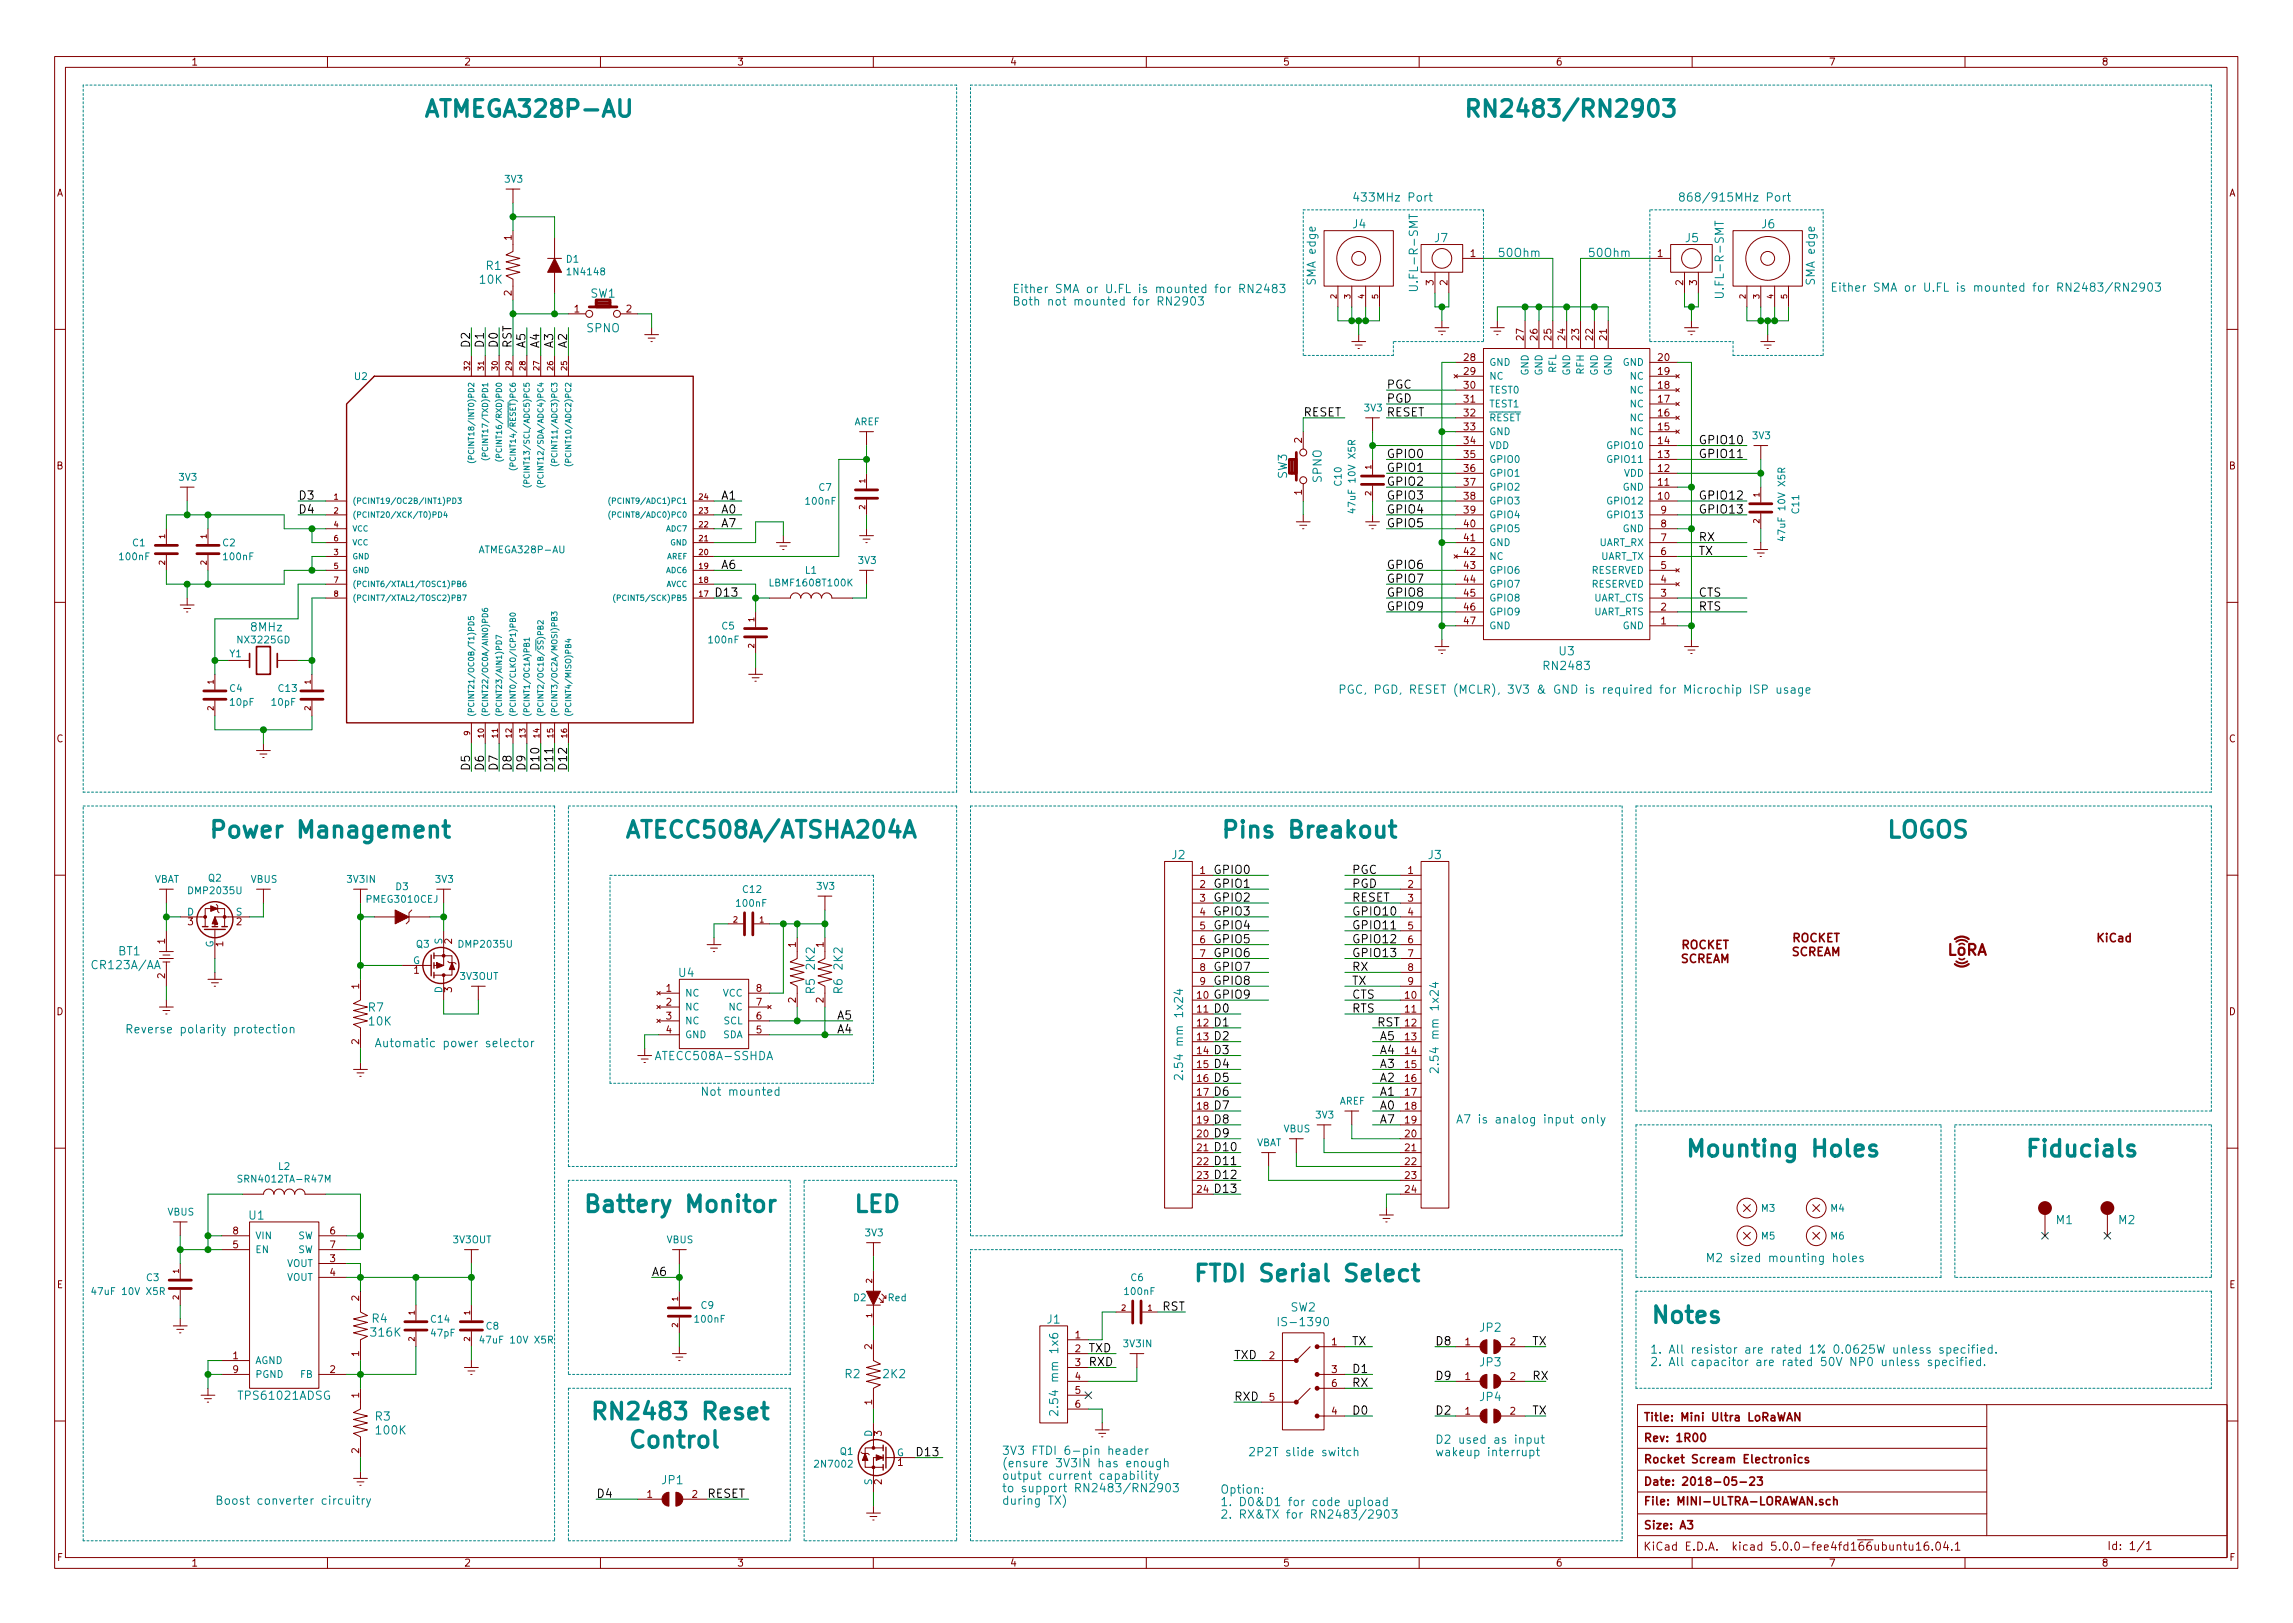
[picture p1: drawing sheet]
<svg xmlns="http://www.w3.org/2000/svg" width="297mm" height="210mm" viewBox="0 0 297 210" stroke-linecap="round" stroke-linejoin="round" font-family="sans-serif">
<defs><g id="words">
<g font-size="3" fill="#008484">
<text x="54.8" y="15.2">ATMEGA328P-AU</text>
<text x="189.5" y="15.2">RN2483/RN2903</text>
<text x="26.9" y="108.6">Power Management</text>
<text x="80.8" y="108.6">ATECC508A/ATSHA204A</text>
<text x="158" y="108.6">Pins Breakout</text>
<text x="244.3" y="108.6">LOGOS</text>
<text x="218.2" y="149.9">Mounting Holes</text>
<text x="262.2" y="149.9">Fiducials</text>
<text x="75.4" y="157.1">Battery Monitor</text>
<text x="110.5" y="157.1">LED</text>
<text x="154.5" y="166">FTDI Serial Select</text>
<text x="213.7" y="171.4">Notes</text>
<text x="76.3" y="183.9">RN2483 Reset</text>
<text x="78.8" y="187.6">Control</text>
</g>
<text font-size="2" fill="#840000" x="252.2" y="123.8">LoRA</text>
<g font-size="1.5" fill="#008484">
<text x="175.1" y="26.1">433MHz Port</text>
<text x="175.3" y="29.6">J4</text>
<text x="217.3" y="26.1">868/915MHz Port</text>
<text x="228.2" y="29.6">J6</text>
<text x="63" y="35">R1</text>
<text x="185.9" y="31.4">J7</text>
<text x="194" y="33.3">50Ohm</text>
<text x="205.6" y="33.3">50Ohm</text>
<text x="218.4" y="31.4">J5</text>
<text x="62.2" y="36.8">10K</text>
<text x="76.5" y="38.6">SW1</text>
<text x="131.1" y="38">Either SMA or U.FL is mounted for RN2483</text>
<text x="131.1" y="39.6">Both not mounted for RN2903</text>
<text x="170.4" y="37.1" transform="rotate(-90 170.4 37.1)">SMA edge</text>
<text x="183.7" y="37.1" transform="rotate(-90 183.7 37.1)">U.FL-R-SMT</text>
<text x="223.3" y="38" transform="rotate(-90 223.3 38)">U.FL-R-SMT</text>
<text x="235.1" y="37.1" transform="rotate(-90 235.1 37.1)">SMA edge</text>
<text x="237.1" y="37.8">Either SMA or U.FL is mounted for RN2483/RN2903</text>
<text x="76" y="43">SPNO</text>
<text x="166.7" y="62" transform="rotate(-90 166.7 62)">SW3</text>
<text x="171.2" y="62.5" transform="rotate(-90 171.2 62.5)">SPNO</text>
<text x="32.3" y="81.8">8MHz</text>
<text x="173.3" y="89.9">PGC, PGD, RESET (MCLR), 3V3 &amp; GND is required for Microchip ISP usage</text>
<text x="200.2" y="86.8">RN2483</text>
<text x="202" y="84.9">U3</text>
<text x="151.8" y="111.3">J2</text>
<text x="185" y="111.3">J3</text>
<text x="12.1" y="125.6">CR123A/AA</text>
<text x="15.4" y="123.8">BT1</text>
<text x="105.6" y="125.5" transform="rotate(-90 105.6 125.5)">2K2</text>
<text x="109.1" y="125.5" transform="rotate(-90 109.1 125.5)">2K2</text>
<text x="47.7" y="131.1">R7</text>
<text x="88" y="126.6">U4</text>
<text x="105.6" y="128.7" transform="rotate(-90 105.6 128.7)">R5</text>
<text x="109.1" y="128.7" transform="rotate(-90 109.1 128.7)">R6</text>
<text x="16.2" y="133.9">Reverse polarity protection</text>
<text x="47.8" y="132.8">10K</text>
<text x="48.5" y="135.7">Automatic power selector</text>
<text x="85.2" y="137.3">ATECC508A-SSHDA</text>
<text x="90.7" y="142">Not mounted</text>
<text x="153.3" y="138.9" transform="rotate(-90 153.3 138.9)">2.54 mm 1x24</text>
<text x="186.4" y="138" transform="rotate(-90 186.4 138)">2.54 mm 1x24</text>
<text x="188.6" y="145.5">A7 is analog input only</text>
<text x="32.3" y="158">U1</text>
<text x="266.4" y="158.6">M1</text>
<text x="274.5" y="158.6">M2</text>
<text x="220.9" y="163.5">M2 sized mounting holes</text>
<text x="48.2" y="173.1">316K</text>
<text x="48.2" y="171.4">R4</text>
<text x="135.7" y="171.5">J1</text>
<text x="166.2" y="171.8">IS-1390</text>
<text x="167.2" y="169.9">SW2</text>
<text x="191.7" y="172.5">JP2</text>
<text x="109.5" y="178.5">R2</text>
<text x="114.5" y="178.5">2K2</text>
<text x="191.7" y="177">JP3</text>
<text x="213.7" y="175.4">1. All resistor are rated 1% 0.0625W unless specified.</text>
<text x="213.7" y="177">2. All capacitor are rated 50V NP0 unless specified.</text>
<text x="31.1" y="181.3">TPS61021ADSG</text>
<text x="48.6" y="184">R3</text>
<text x="48.8" y="185.8">100K</text>
<text x="137.1" y="182.5" transform="rotate(-90 137.1 182.5)">2.54 mm 1x6</text>
<text x="191.7" y="181.5">JP4</text>
<text x="129.8" y="188.5">3V3 FTDI 6-pin header</text>
<text x="129.8" y="190.1">(ensure 3V3IN has enough</text>
<text x="129.8" y="191.7">output current capability</text>
<text x="161.6" y="188.6">2P2T slide switch</text>
<text x="185.9" y="187">D2 used as input</text>
<text x="185.9" y="188.6">wakeup interrupt</text>
<text x="27.8" y="194.9">Boost converter circuitry</text>
<text x="85.8" y="192.3">JP1</text>
<text x="129.8" y="193.3">to support RN2483/RN2903</text>
<text x="129.8" y="194.9">during TX)</text>
<text x="158" y="193.5">Option:</text>
<text x="158" y="195.1">1. D0&amp;D1 for code upload</text>
<text x="158" y="196.7">2. RX&amp;TX for RN2483/2903</text>
</g>
<g font-size="1.5">
<text x="60.9" y="45.1" transform="rotate(-90 60.9 45.1)">D2</text>
<text x="62.7" y="45.1" transform="rotate(-90 62.7 45.1)">D1</text>
<text x="64.5" y="45.1" transform="rotate(-90 64.5 45.1)">D0</text>
<text x="66.3" y="45.1" transform="rotate(-90 66.3 45.1)">RST</text>
<text x="68.1" y="45.1" transform="rotate(-90 68.1 45.1)">A5</text>
<text x="69.9" y="45.1" transform="rotate(-90 69.9 45.1)">A4</text>
<text x="71.7" y="45.1" transform="rotate(-90 71.7 45.1)">A3</text>
<text x="73.5" y="45.1" transform="rotate(-90 73.5 45.1)">A2</text>
<text x="168.8" y="53.9">RESET</text>
<text x="179.6" y="53.9">RESET</text>
<text x="179.6" y="50.4">PGC</text>
<text x="179.6" y="52.2">PGD</text>
<text x="179.6" y="59.3">GPIO0</text>
<text x="220" y="57.5">GPIO10</text>
<text x="220" y="59.3">GPIO11</text>
<text x="38.6" y="64.7">D3</text>
<text x="93.4" y="64.7">A1</text>
<text x="179.6" y="61.1">GPIO1</text>
<text x="179.6" y="62.9">GPIO2</text>
<text x="179.6" y="64.7">GPIO3</text>
<text x="220" y="64.7">GPIO12</text>
<text x="38.6" y="66.5">D4</text>
<text x="93.4" y="68.3">A7</text>
<text x="93.4" y="66.5">A0</text>
<text x="179.6" y="66.5">GPIO4</text>
<text x="179.6" y="68.3">GPIO5</text>
<text x="220" y="66.5">GPIO13</text>
<text x="220" y="70.1">RX</text>
<text x="220" y="71.9">TX</text>
<text x="92.5" y="77.3">D13</text>
<text x="93.4" y="73.7">A6</text>
<text x="179.6" y="73.7">GPIO6</text>
<text x="179.6" y="75.5">GPIO7</text>
<text x="179.6" y="77.3">GPIO8</text>
<text x="220" y="77.3">CTS</text>
<text x="179.6" y="79.1">GPIO9</text>
<text x="220" y="79.1">RTS</text>
<text x="60.9" y="99.9" transform="rotate(-90 60.9 99.9)">D5</text>
<text x="62.7" y="99.9" transform="rotate(-90 62.7 99.9)">D6</text>
<text x="64.5" y="99.9" transform="rotate(-90 64.5 99.9)">D7</text>
<text x="66.3" y="99.9" transform="rotate(-90 66.3 99.9)">D8</text>
<text x="68.1" y="99.9" transform="rotate(-90 68.1 99.9)">D9</text>
<text x="69.9" y="99.9" transform="rotate(-90 69.9 99.9)">D10</text>
<text x="71.7" y="99.9" transform="rotate(-90 71.7 99.9)">D11</text>
<text x="73.5" y="99.9" transform="rotate(-90 73.5 99.9)">D12</text>
<text x="157.2" y="113.2">GPIO0</text>
<text x="175.1" y="113.2">PGC</text>
<text x="157.2" y="116.8">GPIO2</text>
<text x="157.2" y="118.6">GPIO3</text>
<text x="157.2" y="115">GPIO1</text>
<text x="175.1" y="116.8">RESET</text>
<text x="175.1" y="115">PGD</text>
<text x="175.1" y="118.6">GPIO10</text>
<text x="157.2" y="120.4">GPIO4</text>
<text x="157.2" y="122.2">GPIO5</text>
<text x="157.2" y="124">GPIO6</text>
<text x="157.2" y="125.8">GPIO7</text>
<text x="175.1" y="125.8">RX</text>
<text x="175.1" y="124">GPIO13</text>
<text x="175.1" y="122.2">GPIO12</text>
<text x="175.1" y="120.4">GPIO11</text>
<text x="157.2" y="131.2">D0</text>
<text x="157.2" y="127.6">GPIO8</text>
<text x="157.2" y="129.4">GPIO9</text>
<text x="175.1" y="131.2">RTS</text>
<text x="175.1" y="129.4">CTS</text>
<text x="175.1" y="127.6">TX</text>
<text x="108.5" y="132.1">A5</text>
<text x="108.5" y="133.9">A4</text>
<text x="157.2" y="133">D1</text>
<text x="157.2" y="134.8">D2</text>
<text x="157.2" y="136.6">D3</text>
<text x="178.4" y="133">RST</text>
<text x="178.7" y="134.8">A5</text>
<text x="178.7" y="136.6">A4</text>
<text x="157.2" y="138.4">D4</text>
<text x="157.2" y="140.2">D5</text>
<text x="157.2" y="142">D6</text>
<text x="157.2" y="143.7">D7</text>
<text x="178.7" y="138.4">A3</text>
<text x="178.7" y="140.2">A2</text>
<text x="178.7" y="142">A1</text>
<text x="178.7" y="143.7">A0</text>
<text x="157.2" y="145.5">D8</text>
<text x="157.2" y="147.3">D9</text>
<text x="157.2" y="149.1">D10</text>
<text x="178.7" y="145.5">A7</text>
<text x="157.2" y="150.9">D11</text>
<text x="157.2" y="152.7">D12</text>
<text x="157.2" y="154.5">D13</text>
<text x="84.4" y="165.3">A6</text>
<text x="150.6" y="169.8">RST</text>
<text x="141" y="175.2">TXD</text>
<text x="141" y="177">RXD</text>
<text x="159.8" y="176.1">TXD</text>
<text x="175.1" y="177.9">D1</text>
<text x="175.1" y="174.3">TX</text>
<text x="175.1" y="179.7">RX</text>
<text x="185.9" y="174.3">D8</text>
<text x="185.9" y="178.8">D9</text>
<text x="198.5" y="174.3">TX</text>
<text x="198.5" y="178.8">RX</text>
<text x="159.8" y="181.5">RXD</text>
<text x="175.1" y="183.3">D0</text>
<text x="185.9" y="183.3">D2</text>
<text x="198.5" y="183.3">TX</text>
<text x="118.5" y="188.6">D13</text>
<text x="77.2" y="194">D4</text>
<text x="91.6" y="194">RESET</text>
</g>
<g font-size="1.5" fill="#840000">
<text x="217.7" y="124.7">SCREAM</text>
<text x="217.7" y="123">ROCKET</text>
<text x="232" y="123.8">SCREAM</text>
<text x="232.1" y="122.1">ROCKET</text>
<text x="271.7" y="122.1">KiCad</text>
<text x="212.8" y="184.1">Title: Mini Ultra LoRaWAN</text>
<text x="212.8" y="186.8">Rev: 1R00</text>
<text x="212.8" y="189.6">Rocket Scream Electronics</text>
<text x="212.8" y="192.5">Date: 2018-05-23</text>
<text x="212.8" y="195">File: MINI-ULTRA-LORAWAN.sch</text>
<text x="212.8" y="200.9">KiCad E.D.A. kicad 5.0.0-fee4fd166ubuntu16.04.1</text>
<text x="212.8" y="198.1">Size: A3</text>
<text x="272.9" y="200.8">Id: 1/1</text>
</g>
<g font-size="1.3" fill="#840000">
<text x="24.7" y="8.5">1</text>
<text x="60.1" y="8.5">2</text>
<text x="95.5" y="8.5">3</text>
<text x="130.8" y="8.5">4</text>
<text x="166.2" y="8.5">5</text>
<text x="201.5" y="8.5">6</text>
<text x="236.9" y="8.5">7</text>
<text x="272.2" y="8.5">8</text>
<text x="7.3" y="25.4">A</text>
<text x="288.7" y="25.4">A</text>
<text x="66.3" y="31.1" transform="rotate(-90 66.3 31.1)">1</text>
<text x="190.5" y="33.3">1</text>
<text x="214.7" y="33.3">1</text>
<text x="66.3" y="38.3" transform="rotate(-90 66.3 38.3)">2</text>
<text x="74.4" y="40.5">1</text>
<text x="81.1" y="40.5">2</text>
<text x="185.7" y="37" transform="rotate(-90 185.7 37)">3</text>
<text x="187.5" y="37" transform="rotate(-90 187.5 37)">2</text>
<text x="218" y="37" transform="rotate(-90 218 37)">2</text>
<text x="219.8" y="37" transform="rotate(-90 219.8 37)">3</text>
<text x="189.7" y="46.8">28</text>
<text x="197.4" y="44" transform="rotate(-90 197.4 44)">27</text>
<text x="199.2" y="44" transform="rotate(-90 199.2 44)">26</text>
<text x="201" y="44" transform="rotate(-90 201 44)">25</text>
<text x="202.8" y="44" transform="rotate(-90 202.8 44)">24</text>
<text x="204.6" y="44" transform="rotate(-90 204.6 44)">23</text>
<text x="206.4" y="44" transform="rotate(-90 206.4 44)">22</text>
<text x="208.2" y="44" transform="rotate(-90 208.2 44)">21</text>
<text x="214.8" y="46.8">20</text>
<text x="189.7" y="48.6">29</text>
<text x="189.7" y="50.4">30</text>
<text x="189.7" y="52.2">31</text>
<text x="189.7" y="53.9">32</text>
<text x="214.8" y="53.9">16</text>
<text x="214.8" y="52.2">17</text>
<text x="214.8" y="50.4">18</text>
<text x="214.8" y="48.6">19</text>
<text x="168.6" y="57.4" transform="rotate(-90 168.6 57.4)">2</text>
<text x="189.7" y="55.7">33</text>
<text x="189.7" y="57.5">34</text>
<text x="189.7" y="59.3">35</text>
<text x="214.8" y="59.3">13</text>
<text x="214.8" y="57.5">14</text>
<text x="214.8" y="55.7">15</text>
<text x="7.3" y="60.8">B</text>
<text x="168.6" y="64.1" transform="rotate(-90 168.6 64.1)">1</text>
<text x="189.7" y="61.1">36</text>
<text x="189.7" y="62.9">37</text>
<text x="189.7" y="64.7">38</text>
<text x="214.8" y="64.7">10</text>
<text x="214.8" y="62.9">11</text>
<text x="214.8" y="61.1">12</text>
<text x="288.7" y="60.8">B</text>
<text x="189.7" y="66.5">39</text>
<text x="189.7" y="68.3">40</text>
<text x="189.7" y="70.1">41</text>
<text x="189.7" y="71.9">42</text>
<text x="215.2" y="71.9">6</text>
<text x="215.2" y="70.1">7</text>
<text x="215.2" y="68.3">8</text>
<text x="215.2" y="66.5">9</text>
<text x="189.7" y="73.7">43</text>
<text x="189.7" y="75.5">44</text>
<text x="189.7" y="77.3">45</text>
<text x="215.2" y="77.3">3</text>
<text x="215.2" y="75.5">4</text>
<text x="215.2" y="73.7">5</text>
<text x="189.7" y="79.1">46</text>
<text x="189.7" y="80.9">47</text>
<text x="215.2" y="80.9">1</text>
<text x="215.2" y="79.1">2</text>
<text x="7.3" y="96.2">C</text>
<text x="288.7" y="96.2">C</text>
<text x="155.5" y="113.2">1</text>
<text x="182.4" y="113.2">1</text>
<text x="24.4" y="119.9">3</text>
<text x="30.6" y="119.9">2</text>
<text x="155.5" y="115">2</text>
<text x="155.5" y="116.8">3</text>
<text x="155.5" y="118.6">4</text>
<text x="182.4" y="115">2</text>
<text x="182.4" y="116.8">3</text>
<text x="182.4" y="118.6">4</text>
<text x="21.4" y="122.3" transform="rotate(-90 21.4 122.3)">1</text>
<text x="28.9" y="122.6" transform="rotate(-90 28.9 122.6)">1</text>
<text x="58.5" y="122.3" transform="rotate(-90 58.5 122.3)">2</text>
<text x="103.1" y="122.7" transform="rotate(-90 103.1 122.7)">1</text>
<text x="106.7" y="122.7" transform="rotate(-90 106.7 122.7)">1</text>
<text x="155.5" y="120.4">5</text>
<text x="155.5" y="122.2">6</text>
<text x="155.5" y="124">7</text>
<text x="155.5" y="125.8">8</text>
<text x="182.4" y="120.4">5</text>
<text x="182.4" y="122.2">6</text>
<text x="182.4" y="124">7</text>
<text x="182.4" y="125.8">8</text>
<text x="7.3" y="131.5">D</text>
<text x="21.4" y="126.8" transform="rotate(-90 21.4 126.8)">2</text>
<text x="46.5" y="128.1" transform="rotate(-90 46.5 128.1)">1</text>
<text x="53.6" y="126.1">1</text>
<text x="58.5" y="128.6" transform="rotate(-90 58.5 128.6)">3</text>
<text x="86.3" y="128.5">1</text>
<text x="86.3" y="130.3">2</text>
<text x="98" y="130.3">7</text>
<text x="98" y="128.5">8</text>
<text x="103.1" y="129.9" transform="rotate(-90 103.1 129.9)">2</text>
<text x="106.7" y="129.9" transform="rotate(-90 106.7 129.9)">2</text>
<text x="155.1" y="129.4">10</text>
<text x="155.1" y="131.2">11</text>
<text x="155.5" y="127.6">9</text>
<text x="182.1" y="129.4">10</text>
<text x="182.1" y="131.2">11</text>
<text x="182.4" y="127.6">9</text>
<text x="288.7" y="131.5">D</text>
<text x="46.5" y="135.3" transform="rotate(-90 46.5 135.3)">2</text>
<text x="86.3" y="132.1">3</text>
<text x="86.3" y="133.9">4</text>
<text x="98" y="133.9">5</text>
<text x="98" y="132.1">6</text>
<text x="155.1" y="133">12</text>
<text x="155.1" y="134.8">13</text>
<text x="155.1" y="136.6">14</text>
<text x="182.1" y="133">12</text>
<text x="182.1" y="134.8">13</text>
<text x="182.1" y="136.6">14</text>
<text x="155.1" y="138.4">15</text>
<text x="155.1" y="140.2">16</text>
<text x="155.1" y="142">17</text>
<text x="155.1" y="143.7">18</text>
<text x="182.1" y="138.4">15</text>
<text x="182.1" y="140.2">16</text>
<text x="182.1" y="142">17</text>
<text x="182.1" y="143.7">18</text>
<text x="155.1" y="145.5">19</text>
<text x="155.1" y="147.3">20</text>
<text x="155.1" y="149.1">21</text>
<text x="182.1" y="145.5">19</text>
<text x="182.1" y="147.3">20</text>
<text x="182.1" y="149.1">21</text>
<text x="155.1" y="150.9">22</text>
<text x="155.1" y="152.7">23</text>
<text x="155.1" y="154.5">24</text>
<text x="182.1" y="150.9">22</text>
<text x="182.1" y="152.7">23</text>
<text x="182.1" y="154.5">24</text>
<text x="30.2" y="161.7">5</text>
<text x="30.2" y="159.9">8</text>
<text x="42.8" y="159.9">6</text>
<text x="42.8" y="161.7">7</text>
<text x="7.4" y="166.9">E</text>
<text x="42.8" y="163.5">3</text>
<text x="42.8" y="165.3">4</text>
<text x="288.8" y="166.9">E</text>
<text x="46.5" y="168.5" transform="rotate(-90 46.5 168.5)">2</text>
<text x="139.3" y="173.4">1</text>
<text x="30.2" y="176.1">1</text>
<text x="30.2" y="177.9">9</text>
<text x="42.8" y="177.9">2</text>
<text x="46.5" y="175.7" transform="rotate(-90 46.5 175.7)">1</text>
<text x="113" y="174.8" transform="rotate(-90 113 174.8)">2</text>
<text x="139.3" y="175.2">2</text>
<text x="139.3" y="177">3</text>
<text x="139.3" y="178.8">4</text>
<text x="164.4" y="176.1">2</text>
<text x="172.5" y="174.3">1</text>
<text x="172.5" y="177.9">3</text>
<text x="172.5" y="179.7">6</text>
<text x="189.8" y="174.3">1</text>
<text x="189.8" y="178.8">1</text>
<text x="195.6" y="174.3">2</text>
<text x="195.6" y="178.8">2</text>
<text x="46.5" y="181.1" transform="rotate(-90 46.5 181.1)">1</text>
<text x="113" y="182" transform="rotate(-90 113 182)">1</text>
<text x="139.3" y="180.6">5</text>
<text x="139.3" y="182.4">6</text>
<text x="164.4" y="181.5">5</text>
<text x="172.5" y="183.3">4</text>
<text x="189.8" y="183.3">1</text>
<text x="195.6" y="183.3">2</text>
<text x="46.5" y="188.3" transform="rotate(-90 46.5 188.3)">2</text>
<text x="114.2" y="186" transform="rotate(-90 114.2 186)">3</text>
<text x="116.3" y="189.9">1</text>
<text x="83.8" y="194">1</text>
<text x="89.7" y="194">2</text>
<text x="114.2" y="192.3" transform="rotate(-90 114.2 192.3)">2</text>
<text x="7.4" y="202.2">F</text>
<text x="24.7" y="202.9">1</text>
<text x="60.1" y="202.9">2</text>
<text x="95.5" y="202.9">3</text>
<text x="130.8" y="202.9">4</text>
<text x="166.2" y="202.9">5</text>
<text x="201.5" y="202.9">6</text>
<text x="236.9" y="202.9">7</text>
<text x="272.2" y="202.9">8</text>
<text x="288.8" y="202.2">F</text>
</g>
<g font-size="1.3" fill="#008484">
<text x="65.4" y="23.7">3V3</text>
<text x="73.4" y="34">D1</text>
<text x="73.7" y="35.7">1N4148</text>
<text x="192.9" y="47.4">GND</text>
<text x="210.2" y="47.4">GND</text>
<text x="46" y="49.2">U2</text>
<text x="176.8" y="53.3">3V3</text>
<text x="192.9" y="49.2">NC</text>
<text x="192.9" y="51">TEST0</text>
<text x="192.9" y="52.8">TEST1</text>
<text x="198" y="48.7" transform="rotate(-90 198 48.7)">GND</text>
<text x="199.8" y="48.7" transform="rotate(-90 199.8 48.7)">GND</text>
<text x="201.6" y="48.3" transform="rotate(-90 201.6 48.3)">RFL</text>
<text x="203.4" y="48.7" transform="rotate(-90 203.4 48.7)">GND</text>
<text x="205.2" y="48.4" transform="rotate(-90 205.2 48.4)">RFH</text>
<text x="207" y="48.7" transform="rotate(-90 207 48.7)">GND</text>
<text x="208.8" y="48.7" transform="rotate(-90 208.8 48.7)">GND</text>
<text x="211.2" y="52.8">NC</text>
<text x="211.2" y="51">NC</text>
<text x="211.2" y="49.2">NC</text>
<text x="110.6" y="55.1">AREF</text>
<text x="192.9" y="54.6">RESET</text>
<text x="192.9" y="56.4">GND</text>
<text x="192.9" y="58.2">VDD</text>
<text x="192.9" y="60">GPIO0</text>
<text x="208.5" y="60">GPIO11</text>
<text x="208.5" y="58.2">GPIO10</text>
<text x="211.2" y="56.4">NC</text>
<text x="211.2" y="54.6">NC</text>
<text x="227.1" y="56.9">3V3</text>
<text x="23.2" y="62.3">3V3</text>
<text x="104.5" y="65.4">100nF</text>
<text x="106.1" y="63.6">C7</text>
<text x="173.8" y="62.9" transform="rotate(-90 173.8 62.9)">C10</text>
<text x="175.6" y="65.9" transform="rotate(-90 175.6 65.9)">47uF 10V X5R</text>
<text x="192.9" y="61.8">GPIO1</text>
<text x="192.9" y="63.6">GPIO2</text>
<text x="192.9" y="65.4">GPIO3</text>
<text x="208.5" y="65.4">GPIO12</text>
<text x="210.2" y="63.6">GND</text>
<text x="210.4" y="61.8">VDD</text>
<text x="17.2" y="70.8">C1</text>
<text x="28.9" y="70.8">C2</text>
<text x="62.4" y="71.7">ATMEGA328P-AU</text>
<text x="192.9" y="67.1">GPIO4</text>
<text x="192.9" y="68.9">GPIO5</text>
<text x="192.9" y="70.7">GND</text>
<text x="207.1" y="70.7">UART_RX</text>
<text x="208.5" y="67.1">GPIO13</text>
<text x="210.2" y="68.9">GND</text>
<text x="231.3" y="69.5" transform="rotate(-90 231.3 69.5)">47uF 10V X5R</text>
<text x="233.1" y="66.5" transform="rotate(-90 233.1 66.5)">C11</text>
<text x="15.6" y="72.6">100nF</text>
<text x="29.1" y="72.6">100nF</text>
<text x="100.1" y="76">LBMF1608T100K</text>
<text x="104.3" y="74.3">L1</text>
<text x="111.2" y="73.1">3V3</text>
<text x="192.9" y="72.5">NC</text>
<text x="192.9" y="74.3">GPIO6</text>
<text x="192.9" y="76.1">GPIO7</text>
<text x="192.9" y="77.9">GPIO8</text>
<text x="206.1" y="76.1">RESERVED</text>
<text x="206.1" y="74.3">RESERVED</text>
<text x="206.3" y="77.9">UART_CTS</text>
<text x="207.2" y="72.5">UART_TX</text>
<text x="30.9" y="83.3">NX3225GD</text>
<text x="91.9" y="83.3">100nF</text>
<text x="93.5" y="81.6">C5</text>
<text x="192.9" y="79.7">GPIO9</text>
<text x="192.9" y="81.5">GND</text>
<text x="206.3" y="79.7">UART_RTS</text>
<text x="210.2" y="81.5">GND</text>
<text x="29.8" y="85.1">Y1</text>
<text x="29.8" y="89.6">C4</text>
<text x="36.1" y="89.6">C13</text>
<text x="29.9" y="91.4">10pF</text>
<text x="35.3" y="91.4">10pF</text>
<text x="19.9" y="114.4">VBAT</text>
<text x="24.2" y="118.6">D</text>
<text x="24.6" y="115.8">DMP2035U</text>
<text x="27" y="114.2">Q2</text>
<text x="30.6" y="118.6">S</text>
<text x="32.5" y="114.4">VBUS</text>
<text x="45" y="114.4">3V3IN</text>
<text x="47.6" y="117">PMEG3010CEJ</text>
<text x="51.3" y="115.3">D3</text>
<text x="56.4" y="114.4">3V3</text>
<text x="95.5" y="117.5">100nF</text>
<text x="96.3" y="115.7">C12</text>
<text x="105.8" y="115.3">3V3</text>
<text x="27.7" y="122.8" transform="rotate(-90 27.7 122.8)">G</text>
<text x="53.5" y="124.9">G</text>
<text x="54" y="122.8">Q3</text>
<text x="57.3" y="122.3" transform="rotate(-90 57.3 122.3)">S</text>
<text x="59.6" y="122.8">DMP2035U</text>
<text x="57.3" y="128.7" transform="rotate(-90 57.3 128.7)">D</text>
<text x="59.6" y="126.9">3V3OUT</text>
<text x="88.7" y="129.1">NC</text>
<text x="88.7" y="130.9">NC</text>
<text x="93.6" y="129.1">VCC</text>
<text x="94.5" y="130.9">NC</text>
<text x="88.7" y="132.7">NC</text>
<text x="88.7" y="134.5">GND</text>
<text x="93.6" y="134.5">SDA</text>
<text x="93.8" y="132.7">SCL</text>
<text x="173.5" y="143.1">AREF</text>
<text x="162.7" y="148.5">VBAT</text>
<text x="166.3" y="146.7">VBUS</text>
<text x="170.5" y="144.9">3V3</text>
<text x="31.4" y="153.2">SRN4012TA-R47M</text>
<text x="36.1" y="151.6">L2</text>
<text x="21.7" y="157.5">VBUS</text>
<text x="33" y="160.5">VIN</text>
<text x="38.6" y="160.5">SW</text>
<text x="58.7" y="161.1">3V3OUT</text>
<text x="86.4" y="161.1">VBUS</text>
<text x="112.1" y="160.2">3V3</text>
<text x="228.2" y="157">M3</text>
<text x="228.2" y="160.6">M5</text>
<text x="237.2" y="157">M4</text>
<text x="237.2" y="160.6">M6</text>
<text x="12.5" y="167.8">47uF 10V X5R</text>
<text x="19" y="166">C3</text>
<text x="33" y="162.3">EN</text>
<text x="37.1" y="164.1">VOUT</text>
<text x="37.1" y="165.9">VOUT</text>
<text x="38.6" y="162.3">SW</text>
<text x="145.8" y="167.8">100nF</text>
<text x="146.5" y="166">C6</text>
<text x="55.9" y="171.4">C14</text>
<text x="55.9" y="173.1">47pF</text>
<text x="63" y="172.3">C8</text>
<text x="90.1" y="171.4">100nF</text>
<text x="90.8" y="169.6">C9</text>
<text x="110.6" y="168.6">D2</text>
<text x="115.1" y="168.6">Red</text>
<text x="33" y="176.7">AGND</text>
<text x="33" y="178.5">PGND</text>
<text x="38.9" y="178.5">FB</text>
<text x="62.8" y="174">47uF 10V X5R</text>
<text x="145.6" y="174.5">3V3IN</text>
<text x="105.8" y="190.1">2N7002</text>
<text x="108.9" y="188.5">Q1</text>
<text x="113" y="186.1" transform="rotate(-90 113 186.1)">D</text>
<text x="116.2" y="188.6">G</text>
<text x="113" y="192.4" transform="rotate(-90 113 192.4)">S</text>
</g>
<g font-size="1" fill="#840000">
<text x="173.1" y="38.7" transform="rotate(-90 173.1 38.7)">2</text>
<text x="174.9" y="38.7" transform="rotate(-90 174.9 38.7)">3</text>
<text x="176.7" y="38.7" transform="rotate(-90 176.7 38.7)">4</text>
<text x="178.5" y="38.7" transform="rotate(-90 178.5 38.7)">5</text>
<text x="226.1" y="38.7" transform="rotate(-90 226.1 38.7)">2</text>
<text x="227.9" y="38.7" transform="rotate(-90 227.9 38.7)">3</text>
<text x="229.7" y="38.7" transform="rotate(-90 229.7 38.7)">4</text>
<text x="231.5" y="38.7" transform="rotate(-90 231.5 38.7)">5</text>
<text x="60.9" y="48" transform="rotate(-90 60.9 48)">32</text>
<text x="62.7" y="48" transform="rotate(-90 62.7 48)">31</text>
<text x="64.5" y="48" transform="rotate(-90 64.5 48)">30</text>
<text x="66.3" y="48" transform="rotate(-90 66.3 48)">29</text>
<text x="68.1" y="48" transform="rotate(-90 68.1 48)">28</text>
<text x="69.9" y="48" transform="rotate(-90 69.9 48)">27</text>
<text x="71.7" y="48" transform="rotate(-90 71.7 48)">26</text>
<text x="73.5" y="48" transform="rotate(-90 73.5 48)">25</text>
<text x="43.3" y="64.7">1</text>
<text x="90.6" y="64.7">24</text>
<text x="112.1" y="66" transform="rotate(-90 112.1 66)">2</text>
<text x="112.1" y="62.6" transform="rotate(-90 112.1 62.6)">1</text>
<text x="177.6" y="64.2" transform="rotate(-90 177.6 64.2)">2</text>
<text x="177.6" y="60.8" transform="rotate(-90 177.6 60.8)">1</text>
<text x="227.9" y="64.4" transform="rotate(-90 227.9 64.4)">1</text>
<text x="21.4" y="69.8" transform="rotate(-90 21.4 69.8)">1</text>
<text x="26.8" y="69.8" transform="rotate(-90 26.8 69.8)">1</text>
<text x="43.3" y="66.5">2</text>
<text x="43.3" y="71.9">3</text>
<text x="43.3" y="68.3">4</text>
<text x="43.3" y="70.1">6</text>
<text x="90.6" y="71.9">20</text>
<text x="90.6" y="70.1">21</text>
<text x="90.6" y="68.3">22</text>
<text x="90.6" y="66.5">23</text>
<text x="227.9" y="67.8" transform="rotate(-90 227.9 67.8)">2</text>
<text x="21.4" y="73.2" transform="rotate(-90 21.4 73.2)">2</text>
<text x="26.8" y="73.2" transform="rotate(-90 26.8 73.2)">2</text>
<text x="43.3" y="73.7">5</text>
<text x="43.3" y="75.5">7</text>
<text x="43.3" y="77.3">8</text>
<text x="90.6" y="77.3">17</text>
<text x="90.6" y="75.5">18</text>
<text x="90.6" y="73.7">19</text>
<text x="97.7" y="83.9" transform="rotate(-90 97.7 83.9)">2</text>
<text x="97.7" y="80.5" transform="rotate(-90 97.7 80.5)">1</text>
<text x="27.7" y="88.6" transform="rotate(-90 27.7 88.6)">1</text>
<text x="40.2" y="88.6" transform="rotate(-90 40.2 88.6)">1</text>
<text x="27.7" y="92" transform="rotate(-90 27.7 92)">2</text>
<text x="40.2" y="92" transform="rotate(-90 40.2 92)">2</text>
<text x="60.9" y="95.3" transform="rotate(-90 60.9 95.3)">9</text>
<text x="62.7" y="95.5" transform="rotate(-90 62.7 95.5)">10</text>
<text x="64.5" y="95.5" transform="rotate(-90 64.5 95.5)">11</text>
<text x="66.3" y="95.5" transform="rotate(-90 66.3 95.5)">12</text>
<text x="68.1" y="95.5" transform="rotate(-90 68.1 95.5)">13</text>
<text x="69.9" y="95.5" transform="rotate(-90 69.9 95.5)">14</text>
<text x="71.7" y="95.5" transform="rotate(-90 71.7 95.5)">15</text>
<text x="73.5" y="95.5" transform="rotate(-90 73.5 95.5)">16</text>
<text x="95" y="119.5">2</text>
<text x="98.4" y="119.5">1</text>
<text x="23.2" y="164.9" transform="rotate(-90 23.2 164.9)">1</text>
<text x="113" y="166.2" transform="rotate(-90 113 166.2)">2</text>
<text x="23.2" y="168.4" transform="rotate(-90 23.2 168.4)">2</text>
<text x="53.7" y="173.7" transform="rotate(-90 53.7 173.7)">2</text>
<text x="53.7" y="170.3" transform="rotate(-90 53.7 170.3)">1</text>
<text x="60.9" y="173.7" transform="rotate(-90 60.9 173.7)">2</text>
<text x="60.9" y="170.3" transform="rotate(-90 60.9 170.3)">1</text>
<text x="87.8" y="171.9" transform="rotate(-90 87.8 171.9)">2</text>
<text x="87.8" y="168.5" transform="rotate(-90 87.8 168.5)">1</text>
<text x="113" y="170.7" transform="rotate(-90 113 170.7)">1</text>
<text x="145.3" y="169.8">2</text>
<text x="148.7" y="169.8">1</text>
</g>
<g font-size="1" fill="#008484">
<text x="61.4" y="58.6" transform="rotate(-90 61.4 58.6)">(PCINT18/INT0)PD2</text>
<text x="63.2" y="58.5" transform="rotate(-90 63.2 58.5)">(PCINT17/TXD)PD1</text>
<text x="65" y="58.6" transform="rotate(-90 65 58.6)">(PCINT16/RXD)PD0</text>
<text x="66.8" y="59.8" transform="rotate(-90 66.8 59.8)">(PCINT14/RESET)PC6</text>
<text x="72.2" y="59.2" transform="rotate(-90 72.2 59.2)">(PCINT11/ADC3)PC3</text>
<text x="74" y="59.2" transform="rotate(-90 74 59.2)">(PCINT10/ADC2)PC2</text>
<text x="45.6" y="65.3">(PCINT19/OC2B/INT1)PD3</text>
<text x="68.6" y="61.5" transform="rotate(-90 68.6 61.5)">(PCINT13/SCL/ADC5)PC5</text>
<text x="70.4" y="61.6" transform="rotate(-90 70.4 61.6)">(PCINT12/SDA/ADC4)PC4</text>
<text x="79.9" y="65.3">(PCINT9/ADC1)PC1</text>
<text x="45.6" y="67.1">(PCINT20/XCK/T0)PD4</text>
<text x="45.6" y="68.9">VCC</text>
<text x="45.6" y="70.7">VCC</text>
<text x="79.9" y="67.1">(PCINT8/ADC0)PC0</text>
<text x="86.4" y="68.9">ADC7</text>
<text x="86.9" y="70.7">GND</text>
<text x="45.6" y="72.4">GND</text>
<text x="45.6" y="74.2">GND</text>
<text x="45.6" y="76">(PCINT6/XTAL1/TOSC1)PB6</text>
<text x="45.6" y="77.8">(PCINT7/XTAL2/TOSC2)PB7</text>
<text x="80.5" y="77.8">(PCINT5/SCK)PB5</text>
<text x="86.2" y="76">AVCC</text>
<text x="86.4" y="74.2">ADC6</text>
<text x="86.4" y="72.4">AREF</text>
<text x="61.4" y="92.9" transform="rotate(-90 61.4 92.9)">(PCINT21/OC0B/T1)PD5</text>
<text x="63.2" y="92.9" transform="rotate(-90 63.2 92.9)">(PCINT22/OC0A/AIN0)PD6</text>
<text x="65" y="92.9" transform="rotate(-90 65 92.9)">(PCINT23/AIN1)PD7</text>
<text x="66.8" y="92.9" transform="rotate(-90 66.8 92.9)">(PCINT0/CLKO/ICP1)PB0</text>
<text x="68.6" y="92.9" transform="rotate(-90 68.6 92.9)">(PCINT1/OC1A)PB1</text>
<text x="70.4" y="92.9" transform="rotate(-90 70.4 92.9)">(PCINT2/OC1B/SS)PB2</text>
<text x="72.2" y="92.9" transform="rotate(-90 72.2 92.9)">(PCINT3/OC2A/MOSI)PB3</text>
<text x="74" y="92.9" transform="rotate(-90 74 92.9)">(PCINT4/MISO)PB4</text>
</g>
</g></defs>
<g fill="none" stroke="#840000" stroke-width=".13">
<path d="M7.1 7.3h282.8v195.9h-282.8zM8.5 8.7h280v193.1h-280zM42.4 7.3v1.4M77.8 7.3v1.4M113.1 7.3v1.4M148.5 7.3v1.4M183.8 7.3v1.4M219.2 7.3v1.4M254.5 7.3v1.4M65.6 24.5h1.8M66.5 29.9v2.7l-.9 .4 1.8 .5-1.8 .4 1.8 .5-1.8 .4 1.8 .5-1.8 .4 .9 .5v2.7M66.5 24.5v1.8"/>
<path d="M70.9 33.5h1.8M71.8 30.8v2.7M71.8 35.3v2.7M171.5 29.9h9v7.2h-9zM173.3 37.1v2.7M175.1 37.1v2.7M176.9 37.1v2.7M178.7 37.1v2.7M184.1 31.7h5.4v3.6h-5.4zM185.9 35.3v2.7M187.7 35.3v2.7M189.5 33.5h2.7"/>
<path d="M213.7 33.5h2.7M216.4 31.7h5.4v3.6h-5.4zM218.2 35.3v2.7M220 35.3v2.7M224.5 29.9h9v7.2h-9zM226.3 37.1v2.7M228.1 37.1v2.7M229.9 37.1v2.7M231.7 37.1v2.7M7.1 42.7h1.4M61.1 46v2.7M62.9 46v2.7"/>
<path d="M64.7 46v2.7M66.5 46v2.7M68.2 46v2.7M70 46v2.7M71.8 46v2.7M73.6 46v2.7M73.6 40.7h2.3M80.4 40.7h2.2M83.5 43.4h1.8M84 43.8h.9M84.3 44.3h.2M84.4 42.5v.9"/>
<path d="M111.4 55.9h1.7M112.3 55.9v1.8M168.8 55.9v2.3M175.1 44.3h1.8M175.6 44.7h.9M175.9 45.1h.2M176 43.4v.9M176.9 54.1h1.8M177.8 54.1v1.8M177.8 59.5v2M185.9 42.5h1.8M186.3 42.9h.9"/>
<path d="M186.7 43.4h.2M186.8 41.6v.9M188.4 48.5l.4 .5M188.6 55.9h3.6M188.6 59.5h3.6M188.6 57.7h3.6M188.6 54.1h3.6M188.6 52.3h3.6M188.6 50.5h3.6M188.6 48.7h3.6M188.6 46.9h3.6M188.8 48.5l-.4 .5"/>
<path d="M192.2 45.1h21.5v37.8h-21.5zM193.1 42.5h1.8M193.5 42.9h.9M193.9 43.4h.2M194 41.6v.9M197.6 41.6v3.5M199.4 41.6v3.5M201.2 41.6v3.5M202.9 41.6v3.5M204.7 41.6v3.5M206.5 41.6v3.5M208.3 41.6v3.5"/>
<path d="M213.7 55.9h3.6M213.7 59.5h3.6M213.7 57.7h3.6M213.7 54.1h3.6M213.7 52.3h3.6M213.7 50.5h3.6M213.7 48.7h3.6M213.7 46.9h3.6M217.1 55.7l.4 .4M217.1 53.9l.4 .4M217.1 52.1l.4 .4M217.1 50.3l.4 .5"/>
<path d="M217.1 48.5l.4 .5M217.5 55.7l-.4 .4M217.5 53.9l-.4 .4M217.5 52.1l-.4 .4M217.5 50.3l-.4 .5M217.5 48.5l-.4 .5M218.2 42.5h1.8M218.7 42.9h.9M219 43.4h.2M219.1 41.6v.9M227.2 57.7h1.8M228.1 44.3h1.8"/>
<path d="M228.1 57.7v1.8M228.5 44.7h.9M228.9 45.1h.2M229 43.4v.9M288.5 42.7h1.4M7.1 78h1.4M21.6 68.5v2M21.6 71.9v2M23.3 78.4h1.8M23.3 63.1h1.8M23.8 78.8h.9M24.2 79.3h.1"/>
<path d="M24.2 63.1v1.8M24.2 77.5v.9M26.9 68.5v2M26.9 71.9v2M42.2 77.5h2.7M42.2 64.9h2.7M42.2 75.7h2.7M42.2 73.9h2.7M42.2 66.7h2.7M42.2 72.1h2.7M42.2 70.3h2.7M42.2 68.5h2.7"/>
<path d="M89.8 77.5h2.7M89.8 64.9h2.7M89.8 75.7h2.7M89.8 73.9h2.7M89.8 66.7h2.7M89.8 72.1h2.7M89.8 70.3h2.7M89.8 68.5h2.7M97.9 79.3v1.9M99.7 77.5h2.7M100.6 70.3h1.8M101 70.7h.9"/>
<path d="M101.4 71.2h.2M101.5 69.4v.9M102.4 77.5a.66 .66 0 0 1 .7-.7 .66 .66 0 0 1 .6 .7 .67 .67 0 0 1 .7-.7 .67 .67 0 0 1 .7 .7M105.1 77.5a.66 .66 0 0 1 .6-.7 .66 .66 0 0 1 .7 .7 .67 .67 0 0 1 .7-.7 .67 .67 0 0 1 .7 .7h2.7M111.4 73.9h1.7M111.4 69.4h1.7M111.8 69.8h.9M112.2 70.3h.1M112.3 61.3v2M112.3 64.7v2M112.3 68.5v.9M112.3 73.9v1.8"/>
<path d="M167.9 67.6h1.8M168.4 68h.9M168.7 68.5h.2M168.8 62.7v2.2M168.8 66.7v.9M176.9 67.6h1.8M177.4 68h.9M177.7 68.5h.2M177.8 62.9v2M177.8 66.7v.9M188.4 71.9l.4 .4M188.6 77.5h3.6"/>
<path d="M188.6 64.9h3.6M188.6 75.7h3.6M188.6 73.9h3.6M188.6 66.7h3.6M188.6 72.1h3.6M188.6 70.3h3.6M188.6 68.5h3.6M188.6 79.3h3.6M188.6 63.1h3.6M188.6 61.3h3.6M188.8 71.9l-.4 .4M213.7 77.5h3.6"/>
<path d="M213.7 64.9h3.6M213.7 75.7h3.6M213.7 73.9h3.6M213.7 66.7h3.6M213.7 72.1h3.6M213.7 70.3h3.6M213.7 68.5h3.6M213.7 79.3h3.6M213.7 63.1h3.6M213.7 61.3h3.6M217.1 75.5l.4 .4M217.1 73.7l.4 .4"/>
<path d="M217.5 75.5l-.4 .4M217.5 73.7l-.4 .4M227.2 71.2h1.8M227.6 71.6h.9M228 72.1h.2M228.1 63.1v2M228.1 66.5v2M228.1 70.3v.9M288.5 78h1.4M27.8 87.4v1.9M27.8 90.8v1.9M29.6 85.6h2.7"/>
<path d="M33.2 97.2h1.8M33.7 97.7h.9M34 98.1h.2M34.1 96.3v.9M35.9 85.6h2.7M40.4 87.4v1.9M40.4 90.8v1.9M61.1 93.6v2.7M62.9 93.6v2.7M64.7 93.6v2.7M66.5 93.6v2.7M68.2 93.6v2.7"/>
<path d="M70 93.6v2.7M71.8 93.6v2.7M73.6 93.6v2.7M97 87.4h1.8M97.4 87.8h.9M97.8 88.3h.2M97.9 82.7v2M97.9 86.5v.9M185.9 83.8h1.8M186.3 84.2h.9M186.7 84.7h.2M186.8 82.9v.9"/>
<path d="M188.6 81.1h3.6M213.7 81.1h3.6M218.2 83.8h1.8M218.7 84.2h.9M219 84.7h.2M219.1 82.9v.9M7.1 113.4h1.4M20.7 115.2h1.8M21.6 115.2v1.8M23.3 118.8h3.3M26.6 118.8v1.2M27.3 117.7h-.7v1.1"/>
<path d="M28 117.2l.2 .1v.8l.2 .1M28.2 117.7h.9v2.3M32.3 118.8h-4.5v1.2M33.2 115.2h1.8M34.1 115.2v1.8M45.8 115.2h1.8M46.7 115.2v1.8M48.5 118.8h2.7M53 118.8h2.7M53.3 117.9l-.3 .3v1.1l-.4 .4M56.6 115.2h1.8M57.5 115.2v1.8"/>
<path d="M94.3 119.7h2M97.7 119.7h2M106 116.1h1.8M106.9 116.1v1.8M150.9 111.6h3.6v44.9h-3.6zM154.5 113.4h2.7M154.5 118.8h2.7M154.5 115.2h2.7M154.5 117h2.7M181.4 113.4h2.7M181.4 118.8h2.7M181.4 115.2h2.7"/>
<path d="M181.4 117h2.7M184.1 111.6h3.6v44.9h-3.6zM288.5 113.4h1.4M20.7 124.2h1.8M20.7 123.3h1.8M20.7 130.5h1.8M21.1 124.6h.9M21.1 123.7h.9M21.1 130.9h.9M21.5 131.4h.1M21.6 120.6v2.7M21.6 124.6v3.2"/>
<path d="M21.6 129.6v.9M26.9 126.9h1.8M27.4 127.3h.9M27.7 127.8h.2M27.8 120.4v3.8M27.8 126v.9M45.8 138.5h1.8M46.2 139h.9M46.6 139.4h.2M46.7 126.9v2.7l-.9 .4 1.8 .5-1.8 .4 1.8 .5-1.8 .4 1.8 .5-1.8 .4 .9 .5v2.6M46.7 137.6v.9M52.1 125.1h3.8"/>
<path d="M56.2 123.8h2.3v.9M56.2 126.3h1.3M57.5 120.6v4.5h-1.3M57.5 126.3v3.3M58 124.5l.2 .2h.7l.2 .2M58.5 125.6v.7h-1M61.1 127.8h1.8M62 127.8v1.8M82.6 136.7h1.8M83.1 137.2h.9M83.4 137.6h.2M83.5 135.8v.9"/>
<path d="M85.1 128.4l.4 .5M85.1 130.2l.4 .5M85.1 132l.4 .5M85.3 130.5h2.7M85.3 128.7h2.7M85.3 132.3h2.7M85.3 134.1h2.7M85.5 128.4l-.4 .5M85.5 130.2l-.4 .5M85.5 132l-.4 .5M88 126.9h9v8.9h-9zM91.6 122.4h1.8"/>
<path d="M92 122.8h.9M92.4 123.3h.2M92.5 121.5v.9M97 130.5h2.7M97 128.7h2.7M97 132.3h2.7M97 134.1h2.7M99.5 130.2l.4 .5M99.9 130.2l-.4 .5M103.3 121.5v2.7l-.9 .4 1.8 .5-1.8 .4 1.8 .5-1.8 .4 1.8 .5-1.8 .4 .9 .5v2.7M106.9 121.5v2.7l-.9 .4 1.8 .5-1.8 .4 1.8 .5-1.8 .4 1.8 .5-1.8 .4 .9 .5v2.7M154.5 124.2h2.7"/>
<path d="M154.5 131.4h2.7M154.5 127.8h2.7M154.5 129.6h2.7M154.5 133.2h2.7M154.5 134.9h2.7M154.5 136.7h2.7M154.5 138.5h2.7M154.5 120.6h2.7M154.5 122.4h2.7M154.5 126h2.7M181.4 124.2h2.7M181.4 131.4h2.7"/>
<path d="M181.4 127.8h2.7M181.4 129.6h2.7M181.4 133.2h2.7M181.4 134.9h2.7M181.4 136.7h2.7M181.4 138.5h2.7M181.4 120.6h2.7M181.4 122.4h2.7M181.4 126h2.7M7.1 148.7h1.4M22.5 158.3h1.7M23.3 158.3v1.8"/>
<path d="M31.4 154.7h2.7a.66 .66 0 0 1 .7-.7 .66 .66 0 0 1 .7 .7M32.3 158.3h9v21.5h-9zM35.5 154.7a.66 .66 0 0 1 .7-.7 .66 .66 0 0 1 .6 .7 .67 .67 0 0 1 .7-.7 .67 .67 0 0 1 .7 .7M38.2 154.7a.66 .66 0 0 1 .6-.7 .66 .66 0 0 1 .7 .7h2.7M154.5 145.7h2.7M154.5 143.9h2.7M154.5 149.3h2.7M154.5 147.5h2.7M154.5 140.3h2.7M154.5 142.1h2.7M154.5 151.1h2.7M154.5 152.9h2.7"/>
<path d="M154.5 154.7h2.7M163.4 149.3h1.8M164.3 149.3v1.8M167 147.5h1.8M167.9 147.5v1.8M170.6 145.7h1.8M171.5 145.7v1.8M174.2 143.9h1.8M175.1 143.9v1.8M178.7 157.4h1.8M179.2 157.8h.8M179.5 158.3h.2"/>
<path d="M179.6 156.5v.9M181.4 145.7h2.7M181.4 143.9h2.7M181.4 149.3h2.7M181.4 147.5h2.7M181.4 140.3h2.7M181.4 142.1h2.7M181.4 151.1h2.7M181.4 152.9h2.7M181.4 154.7h2.7M225.8 156.1l.9 .9M225.8 159.6l.9 .9"/>
<path d="M226.7 156.1l-.9 .9M226.7 159.6l-.9 .9M234.8 156.1l.9 .9M234.8 159.6l.9 .9M235.7 156.1l-.9 .9M235.7 159.6l-.9 .9M264.9 157.4v2.7M273 157.4v2.7M288.5 148.7h1.4M22.5 171.8h1.7M22.9 172.2h.9M23.3 172.7h.1"/>
<path d="M23.3 163.7v2M23.3 167.1v2M23.3 170.9v.9M26.9 179.8v.9M28.7 178.1h3.6M28.7 176.3h3.6M28.7 161.9h3.6M28.7 160.1h3.6M41.3 178.1h3.6M41.3 161.9h3.6M41.3 163.7h3.6M41.3 165.5h3.6"/>
<path d="M41.3 160.1h3.6M46.7 179.8v2.7l-.9 .5 1.8 .4-1.8 .5 1.8 .4-1.8 .5 1.8 .4-1.8 .5 .9 .4v2.7M46.7 167.3v2.7l.9 .4-1.8 .5 1.8 .4-1.8 .5 1.8 .4-1.8 .5 1.8 .4-.9 .5v2.7M53.9 169.1v1.9M53.9 172.5v2M60.2 177.2h1.8M60.2 161.9h1.8M60.6 177.6h.9M61 178.1h.2M61.1 161.9v1.8M61.1 169.1v1.9M61.1 172.5v2"/>
<path d="M61.1 176.3v.9M87.1 175.4h1.8M87.1 161.9h1.8M87.6 175.8h.9M87.9 176.3h.2M88 161.9v1.8M88 167.3v2M88 170.7v2M88 174.5v.9M112.3 169.1h1.7M112.3 161h1.7M113.1 173.6v2.7l.9 .4-1.7 .5 1.7 .4-1.7 .5 1.7 .4-1.7 .5 1.7 .4-.9 .4v2.7"/>
<path d="M113.1 161v1.8M113.1 164.6v2.7M113.1 169.1v2.7M113.9 168.2l.5 .5h-.4M114.2 167.6l.6 .6h-.4M114.4 168.4v.3M134.7 171.8h3.6v12.5h-3.6zM138.3 175.4h2.7M138.3 173.6h2.7M138.3 177.2h2.7M138.3 179h2.7M144.6 170h2"/>
<path d="M146.4 175.4h1.8M147.3 175.4v1.8M148 170h2M166.1 172.7h5.4v12.5h-5.4zM169.7 174.5l-1.8 1.8h-4.5M169.7 179.8l-1.8 1.8h-4.5M170.6 178.1h3.6M170.6 174.5h3.6M170.6 179.8h3.6M188.6 179h3.1M188.6 174.5h3.1M194.4 179h3.2"/>
<path d="M194.4 174.5h3.2M7.1 184.1h1.4M26 180.7h1.8M26.5 181.2h.9M26.9 181.6h.1M45.8 191.5h1.8M46.2 192h.9M46.6 192.4h.2M46.7 190.6v.9M82.6 194.2h3.2M88.5 194.2h3.1M111.5 188.1l.2 .2h.7l.2 .2"/>
<path d="M112.1 189.2v.9h2.3M112.3 196h1.7M112.7 196.5h.9M113.1 196.9h.1M113.1 187.6h-1v.7M113.1 184.3v3.3M113.1 195.1v.9M113.1 187.6h1.3M114.4 188.8h-1.3v4.5M114.8 188.8h3.7M138.3 180.7h2.7M138.3 182.5h2.7"/>
<path d="M141.9 185.2h1.8M142.3 185.7h.9M142.7 186.1h.2M142.8 184.3v.9M170.6 183.4h3.6M188.6 183.4h3.1M194.4 183.4h3.2M212.1 182h76.4v19.8h-76.4zM212.1 198.9h76.4M212.1 196.1h45.3M212.1 187.6h45.3M212.1 193.3h45.3"/>
<path d="M212.1 184.8h45.3M212.1 190.5h45.3M246.7 199.8v.9l.3 .1M249.8 199.8a.42 .42 0 0 0-.6 .4l.1 .5 .1 .1 .4-.1 .1-.3-.1-.2h-.4l-.2 .2M250.9 199.8h.1a.61 .61 0 0 1 .1 1 .57 .57 0 0 1-.4-.4 .57 .57 0 0 1 .2-.6zM252 199.7l-.2 .8h.6M257.4 182v16.9M277.8 199.6l-.9 1.4M288.5 184.1h1.4M42.4 201.8v1.4M77.8 201.8v1.4M113.1 201.8v1.4"/>
<path d="M148.5 201.8v1.4M183.8 201.8v1.4M219.2 201.8v1.4M245.8 200.2a.26 .26 0 0 1 .4 .1v.5M246.6 200.1h.4M247.3 200.1v.6a.28 .28 0 0 0 .5 0M247.8 200.1v.7M248.2 200.1l.3-.3v1M248.2 200.8h.7M250.3 200.7v.1M252.3 200.1v.7M252.8 200.7v.1"/>
<path d="M253.3 200.1l.3-.3v1M253.3 200.8h.6M254.5 201.8v1.4M278.1 200l.3-.3v1.1M278.1 200.8h.6"/>
<circle cx="176" cy="33.5" r="2.84"/>
<circle cx="176" cy="33.5" r=".9"/>
<circle cx="186.8" cy="33.5" r="1.28"/>
<circle cx="219.1" cy="33.5" r="1.28"/>
<circle cx="229" cy="33.5" r="2.84"/>
<circle cx="229" cy="33.5" r=".9"/>
<circle cx="76.3" cy="40.7" r=".45"/>
<circle cx="79.9" cy="40.7" r=".45"/>
<circle cx="168.8" cy="58.6" r=".45"/>
<circle cx="168.8" cy="62.2" r=".45"/>
<circle cx="226.3" cy="156.5" r="1.28"/>
<circle cx="235.3" cy="156.5" r="1.28"/>
<circle cx="226.3" cy="160.1" r="1.28"/>
<circle cx="235.3" cy="160.1" r="1.28"/>
</g>
<g fill="none" stroke="#840000" stroke-width=".22">
<path d="M32.3 84.7v1.8M33.2 83.8h1.8v3.6h-1.8zM35.9 84.7v1.8M218.6 197h.7l-.4 .4 .3 .1v.5l-.1 .1-.5-.1M220.5 185.7h.1a.61 .61 0 0 1 .1 1 .57 .57 0 0 1-.4-.4 .57 .57 0 0 1 .2-.6zM224.9 191.3h-.5v.5h.1h.4l.1 .2-.1 .3-.1 .1-.4-.1M225.4 192h.8M226.7 191.5l.4-.2 .2 .3-.7 .8h.7M227.6 191.3h.7l-.4 .5h.4v.5l-.2 .1-.5-.1M231.5 184.1l.3-1.1 .4 1.1M231.6 183.8h.5M232.5 188.5v.1"/>
<path d="M232.5 188.8v.7M233.1 183v1.1l-.6-1.1v1.1M233.4 188.9l-.3-.1-.2 .2 .1 .5h.4M234.3 188.9a.26 .26 0 0 0-.5 .1l.1 .1 .4 .1v.1l-.2 .2h-.3M237.1 194.3h-.3l-.2 .2v.4l.2 .1 .3-.1M237.5 194.3h.1a.26 .26 0 0 1 .4 .1v.6M237.5 193.9v1.1"/>
</g>
<g fill="none" stroke="#008484" stroke-width=".13">
<path d="M151.7 38.4v1.1l-.6-1.1v1.1M152.2 38.5l.4-.1 .2 .1v.3l-.7 .7h.7M153.8 38.9l-.2 .2h-.3l-.1-.2v-.3l.1-.1 .3-.1 .2 .1a.96 .96 0 0 1-.2 1h-.3M154.3 38.5l.2-.1a.58 .58 0 0 1 .4 .5 .58 .58 0 0 1-.2 .6h-.1a.6 .6 0 0 1-.3-1zM155.2 38.4h.7l-.4 .5 .3 .1v.4l-.1 .1h-.3l-.2-.1M160.6 37.4l.5-.1 .1-.1v-.3l-.6-.1v1.1M160.9 37.4l.3 .5M162.3 36.8v1.1l-.6-1.1v1.1M162.8 36.9l.4-.1 .1 .1 .1 .2-.7 .8h.7M164 36.8l-.2 .8h.7M164.3 37.2v.7M165 37.3l-.2-.2 .1-.2 .1-.1 .4 .1v.3l-.4 .1-.2 .2v.2l.2 .2h.2l.2-.2v-.2l-.2-.2"/>
<path d="M165.8 36.8h.7l-.4 .4 .3 .1 .1 .1-.1 .5h-.4l-.2-.1M170.3 29.5l.1 .3-.2 .1h-.5v-.4l.2-.1 .1 .5M182.5 37h.9l.2 .2v.2l-.2 .2h-.9M182.5 27.7v.7M182.5 28.1h1.1M184.6 25.3v.8M184.9 25.3l-.3 .2M185.1 25.3h.4M185.3 25v.9v.1l.2 .1M198.9 32.7a.25 .25 0 0 1 .2-.2 .25 .25 0 0 1 .3 .2v.5M210.6 32.7a.25 .25 0 0 1 .2-.2 .25 .25 0 0 1 .2 .2v.5M222.2 37.9h.8l.2 .2v.2l-.2 .2h-.8"/>
<path d="M222.2 28.6v.7M222.2 28.9h1M229 25.5h.5l.1-.2-.1-.2-.5-.1v1.1M230 25.4l.2-.1 .3 .1 .1 .4-.2 .2-.2 .1-.2-.2zM231 25.3v.8M231.3 25.3l-.2 .1-.1 .1M231.5 25.3h.4M231.7 25v.9l.2 .2M235 29.5v.3l-.1 .1h-.5v-.4l.2-.1 .1 .5M271.8 36.7h.6l-.3 .4h.2l.1 .2-.1 .4h-.4l-.1-.1M273.7 36.6l-1 1.4M274 37.2h.5l.1-.2v-.3h-.2h-.4v1"/>
<path d="M274.3 37.2l.3 .5M275.7 36.7v1l-.6-1v1M276.2 36.7h.4h.1l.1 .3-.7 .7h.7M277.8 37.1l-.2 .2h-.2l-.2-.2v-.4h.2h.4a.75 .75 0 0 1-.3 1h-.2M278.3 36.7h.3a.68 .68 0 0 1 0 1 .59 .59 0 0 1-.3-1zM279.2 36.7h.7l-.4 .4 .3 .1v.4l-.1 .1h-.3l-.2-.1M60.6 59.7a.85 .85 0 0 0 1.1 0M61 59.5v-.4h-.3v.4h.7M62.4 59.4a.8 .8 0 0 0 1.1 0M62.8 59.1v-.4h-.3v.4h.7M64.2 59.5a.85 .85 0 0 0 1 0M64.6 59.2v-.3h-.3v.3h.7"/>
<path d="M71.8 59.9v-.4h-.3l-.1 .4h.8M73.6 59.9v-.4h-.3l-.1 .4h.8M175.1 57.6v-.5h-.4l-.1 .5h.9M175.5 57.1l-.4 .2M56.1 66.7l.3-.1 .1-.2-.4-.1v.7M56.8 66.3a.36 .36 0 0 1 .4 .4 .36 .36 0 0 1-.4 .3zM57.7 66.3l-.2 .5h.4M57.8 66.5v.5M57.9 64.9h.4v-.3l-.4-.1v.7M58.7 64.5a.36 .36 0 0 1 .4 .4 .36 .36 0 0 1-.4 .3zM59.3 75.6h.3v-.3h-.3v.7h.3l.1-.2-.2-.2M59.3 77.4h.3v-.3h-.3v.7h.3l.1-.3-.2-.1"/>
<path d="M59.3 64.5h.5l-.3 .3 .3 .1-.1 .3h-.1h-.3M59.9 77.1h.5l-.3 .7M60.3 75.3h-.2l-.1 .6 .1 .1 .2-.1v-.3h-.2l-.1 .1M60.7 79.9v.3l.3 .1v-.4h.3l.1 .1-.1 .3M62.5 78.9v.1a.44 .44 0 0 0 .7 .1l-.1-.2-.2-.1-.2 .1 .2 .3M62.5 79.6a.39 .39 0 0 1 .4-.1 .39 .39 0 0 1 .3 .4h-.7zM65.9 60.6a.8 .8 0 0 0 1.1 0M66.1 79.5a.35 .35 0 0 1 .4-.1 .35 .35 0 0 1 .2 .3 .41 .41 0 0 1-.6-.1zM66.4 60.4v-.4h-.3v.4h.7M67.7 62.9a.8 .8 0 0 0 1.1 0M67.9 61.5a.32 .32 0 0 0 .3 .4 .32 .32 0 0 0 .3-.4M68.2 62.6v-.3l-.3-.1v.4h.7"/>
<path d="M69.5 62.9a.8 .8 0 0 0 1.1 0M69.7 61.5a.32 .32 0 0 0 .3 .5 .32 .32 0 0 0 .3-.5M70 62.6v-.3h-.3l-.1 .3h.8M71.3 60.1a.85 .85 0 0 0 1.1 0M71.4 79.7v-.4l.3 .2 .1-.2h.3l.1 .1-.1 .3M73.1 60.1a.85 .85 0 0 0 1.1 0M79.1 66.2a.85 .85 0 0 0 0 1.1M79.1 64.4a.85 .85 0 0 0 0 1.1M79.3 66.7l.4-.1v-.2l-.4-.1v.7M79.3 64.9h.4v-.3l-.4-.1v.7M79.7 77a.8 .8 0 0 0 0 1.1M80 77.5l.3-.1v-.3h-.3v.7"/>
<path d="M110 75.4l.4 .5M110.4 75l-.5 .5M175.2 65.9v.5l-.6-.1M230.8 61.2v-.5h-.4l-.1 .5h.9M230.9 69.5v.5l-.6-.2M231.2 60.6l-.4 .3M60.7 80.7a.39 .39 0 0 1 .4-.1 .39 .39 0 0 1 .3 .4h-.7zM61 81.7v-.4h-.3v.4h.7M62.8 80.6v-.3l-.3-.1v.4h.7M64.4 83.1a.38 .38 0 0 1 .4-.1 .38 .38 0 0 1 .2 .4h-.7zM65 82.6l-.7-.3v.5M66.4 80.3l.1-.2 .3 .1v.3h-.7v-.3h.3v.3"/>
<path d="M66.4 81.2v-.3h-.3v.3h.7M68.2 83.5l.1-.2 .3 .2v.2h-.7v-.3h.3v.3M68.6 82.8h-.7l.2 .2M68.6 82.6v.4M70 81.3l.1-.2 .3 .1v.3h-.8l.1-.3h.3v.3M70 82.2v-.3l-.3-.1-.1 .4h.8M70.4 80.4v.5l-.6-.5-.2 .1 .1 .3M71.8 80.1l.1-.1 .3 .1v.3h-.8l.1-.4 .3 .1v.3M73.5 82.9h.5M73.6 83.7l.1-.2 .3 .1v.3h-.8l.1-.4 .2 .1 .1 .3M73.7 82.8v.4l-.5-.2M225 89.2l.3-.1 .2 .2-.1 .5h-.4"/>
<path d="M226.8 88.7v1.1M227.9 88.8l-.5-.1-.1 .1v.4l.5 .1 .1 .3-.3 .2h-.4M228.3 89.3l.5-.1 .1-.1v-.3l-.6-.1v1.1M230.2 89.1v.6a.26 .26 0 0 0 .2 .1 .26 .26 0 0 0 .3-.1M230.7 89.1v.7M231.6 89.2l-.3-.1-.2 .1 .1 .2 .4 .1v.3h-.5M232.1 89.2h.4v.6M232.5 89.3l-.3 .1a.21 .21 0 0 0-.2 .2 .21 .21 0 0 0 .2 .2h.3M233.5 89.1v.9l-.2 .2-.3-.1M233.5 89.2l-.3-.1-.2 .2 .1 .5h.4M234 89.5l.5-.2-.1-.1-.3-.1-.1 .1v.6h.4M20 125.5l.4-1.1 .3 1.1"/>
<path d="M35 133.2l-.3-.1-.2 .2v.3l.1 .2h.4M35.3 133.1h.5M35.5 132.7v1l.3 .1M36.1 132.7v.1M36.1 133.1v.7M36.7 133.2l.2-.1 .2 .2v.3l-.2 .2h-.2l-.1-.2zM37.6 133.2l.2-.1 .2 .1 .1 .6M37.6 133.1v.7M65.4 135.3l.5-.2-.1-.2h-.3l-.1 .1v.6h.4M66.8 134.9h-.3l-.2 .2v.3l.1 .2h.4M67.1 134.9h.4M67.3 134.5v1l.2 .1"/>
<path d="M67.9 135l.1-.1 .3 .1 .1 .4-.1 .2h-.3l-.1-.1zM68.9 134.9v.7M69.2 134.9l-.3 .2M99.4 137.3l.3-1.1 .4 1.1M152.5 128.3h.7M152.8 128.1v.7l-.7-.2M153.2 139.2v.7l-.6-.6-.2-.1-.2 .1-.1 .1 .1 .5M185.6 127.4h.7M186 127.2v.7l-.8-.2M186.3 138.3v.7l-.6-.6-.2-.1-.2 .1-.1 .1 .1 .5M31.3 152.3l-.3-.1-.1 .1-.1 .2 .1 .1 .4 .2v.2l-.1 .1h-.4M42.2 153.1v-.9l.3 .7 .2-.7v.9"/>
<path d="M99.5 141.5l.5-.1-.1-.2h-.3l-.1 .1v.5h.4M100.9 141.2h-.3l-.2 .2 .1 .4h.4M100.9 140.8v1.1M205 144.9l.2-.1 .3 .1v.4l-.1 .1-.2 .1-.2-.1zM206 144.9v-.1a.26 .26 0 0 1 .4 .1v.6M206 144.8v.7M207 144.4v.9l.1 .2M207.4 144.8l.3 .7M207.9 144.8l-.3 .9-.2 .2M12.1 166.8l-.2 .6h.5M20.8 167.3l.4-.1v-.3l-.4-.1v.9M21 167.3l.3 .4"/>
<path d="M62.4 173.1l-.2 .6h.5M71.1 173.6l.4-.1v-.3l-.4-.1v.9M71.3 173.6l.3 .4M136 172.8a.42 .42 0 0 0 .4 .5h.4l.2-.1v-.3l-.1-.1-.3-.1-.2 .1v.3l.2 .2M165.6 170.7v1M171.6 170.8l.2-.1a.68 .68 0 0 1 0 1 .6 .6 0 0 1-.2-.9zM237.5 162.8l.2-.1 .2 .1 .1 .7M238.5 162.8l.2-.1 .3 .1v.4l-.1 .2-.2 .1-.2-.2zM239.5 162.4v.9l.1 .2M240 163.1l.5-.1-.1-.2-.3-.1-.1 .2v.5h.4M241.3 162.8a.25 .25 0 0 0-.4 .1l.5 .3-.2 .3-.3-.1M248.5 176.3a.26 .26 0 0 0-.4 0l.1 .2 .4 .2-.2 .2h-.3"/>
<path d="M250 174.6h-.3l-.1 .1v.2l.4 .1v.3h-.4M250.2 176.3a.25 .25 0 0 0-.4 .1l.5 .3-.2 .2h-.3M250.7 176.3l.3-.1 .2 .2-.1 .5h-.4M250.7 176.2v1.1M251.6 176.6l.6-.1-.1-.2-.3-.1-.2 .1 .1 .6h.4M251.7 174.6a.25 .25 0 0 0-.4 .2l.4 .3-.1 .2h-.3M252.2 174.6h.3l.2 .2v.3l-.1 .2h-.4M252.2 174.6v1.1M253.1 176.3l-.3-.1-.2 .2 .1 .5h.4M253.1 174.9l.6-.1-.1-.2h-.3l-.2 .1 .1 .6h.4M253.5 175.8v.1M253.5 176.2v.7"/>
<path d="M253.9 176.2h.4M254.3 175.8l-.3 .2v.9M254.6 174.6h-.3l-.3 .2v.3l.2 .2h.4M254.7 175.8v.1M254.7 176.2v.7M255 174.2v.1M255 174.6v.7M255.1 176.6l.5-.1v-.2l-.3-.1-.2 .1 .1 .6h.4M255.4 174.6h.4M255.8 174.2l-.3 .2v.9M256.2 174.2v.1M256.2 174.6v.7"/>
<path d="M256.6 176.3l-.3-.1-.2 .2v.3l.1 .2h.4M256.6 175.8v1.1M256.6 174.9l.5-.1v-.2h-.3l-.2 .1 .1 .6h.4M257.1 176.8v.1M258.1 174.6h-.4l-.2 .2 .1 .5h.5M258.1 174.2v1.1M258.6 175.2v.1M44.8 194.2l.1 .6 .2 .1 .2-.1M45.3 194.2v.7M45.8 193.8v.1M45.8 194.2v.7M46.2 194.2h.4"/>
<path d="M46.3 193.8v.9l.3 .2M46.9 194.2v.7M47.2 194.2h-.2l-.1 .2M47.5 194.2l.2 .7M48 194.2l-.4 .9-.1 .1M136.7 193.8l.7 1.1M137 182.7v.7l-.7-.7-.3 .1v.1v.5M137.4 193.8l-.7 1.1M137.7 193.6a1.26 1.26 0 0 1 0 1.7M145.6 187.8h.4v.6M146 187.9l-.3 .1a.22 .22 0 0 0-.2 .2 .22 .22 0 0 0 .2 .2h.3M146.4 191l.3-.1 .2 .2v.3l-.1 .2h-.4"/>
<path d="M146.4 190.6v1M147 187.8l-.3-.1-.2 .2v.3l.1 .2h.4M147 187.3v1.1M147.4 190.9v.7M147.5 188.1l.5-.2-.1-.1-.3-.1-.1 .1v.6h.4M147.9 189.4l.2-.1 .3 .1v.4l-.1 .2h-.2l-.2-.1zM147.9 190.6v.9l.2 .1M148.4 187.7v.7M148.5 190.6v.1M148.5 190.9v.7M148.7 187.7l-.2 .1-.1 .1M148.9 190.9h.3"/>
<path d="M148.9 189.3v.7h.3l.2-.1M148.9 192.3l.5-.1 .1 .1 .1 .2-.7 .8h.7M149 190.6v.9l.2 .1M149.4 189.3v.7M149.5 190.9l.3 .7M150 190.9l-.3 1-.2 .1M150.3 189.3v1l-.2 .1-.2-.1M150.3 189.4l-.3-.1-.2 .2v.3l.1 .2h.4M150.6 192.6l-.2 .3-.3-.1-.1-.2v-.2l.1-.2h.3l.1 .1a.75 .75 0 0 1-.2 1h-.2M150.8 189.4h.1a.26 .26 0 0 1 .4 .1v.5M150.8 189v1M151.1 192.3l.2-.1a.58 .58 0 0 1 .4 .4 .58 .58 0 0 1-.2 .6l-.2 .1-.3-.3v-.4z"/>
<path d="M152 192.2h.6l-.3 .4 .3 .1v.5l-.2 .1h-.3l-.1-.1M163.5 193.3v.1M163.5 192.8v.1M173.7 187.9h.5M173.9 187.5v.9v.1l.3 .1M175 187.9h-.3l-.2 .2v.3l.1 .1h.4M175.4 188l.1-.1a.26 .26 0 0 1 .4 .1v.6M175.4 187.5v1.1M175.7 194.4l.4-.1 .2 .2v.3l-.1 .2h-.5M176.7 194v.9l.2 .2M177.3 194.4l.1-.1 .4 .1v.4l-.1 .2-.3 .1-.1-.1zM177.3 195.7l.4-.1 .2 .1v.2v.1l-.7 .7h.7"/>
<path d="M178.3 194.4h.4v.7M178.7 194.6h-.3l-.2 .2 .1 .2 .1 .1 .3-.1M178.9 196l-.2 .3-.3-.1-.1-.2v-.2l.1-.1 .3-.1 .2 .1a.72 .72 0 0 1-.3 1h-.2M179.4 195.7l.2-.1a.58 .58 0 0 1 .4 .4 .58 .58 0 0 1-.2 .6l-.1 .1a.6 .6 0 0 1-.3-1zM179.7 194.4l-.3-.1-.2 .2v.3l.1 .2h.4M179.7 194v1.1M180.3 195.6h.7l-.4 .4 .3 .1v.5l-.1 .1h-.3l-.2-.1M197.2 187.9v.5a.26 .26 0 0 0 .2 .2 .26 .26 0 0 0 .3-.1M197.7 187.9v.7M197.8 186.3h.4l.2 .2v.3l-.2 .1h-.4M197.8 186.3v1M198.2 187.9h.3l.2 .2v.3l-.1 .1h-.4"/>
<path d="M198.2 187.9v1.1M198.8 186.3l.1 .6 .2 .1 .2-.1M199 187.9h.4M199.2 187.5v.9l.2 .2M199.3 186.3v.7M199.6 186.3h.4M199.8 185.9v.9l.2 .2"/>
</g>
<g fill="none" stroke="#008484" stroke-width=".43">
<path d="M80.3 12.9v1.8l.2 .3 .2 .1h.4l.3-.3 .1-.1v-1.8M213.8 13.1a.53 .53 0 0 1 .5-.2 .53 .53 0 0 1 .4 .4 1.72 1.72 0 0 1-.2 1.7 .49 .49 0 0 1-.8-.3 1.89 1.89 0 0 1 .1-1.6zM215.5 12.9h1.3l-.7 .8a.58 .58 0 0 1 .7 .4v.6l-.4 .4h-.6l-.3-.3M55.7 107.2a.54 .54 0 0 1 1 .1v1.2M57.4 107h.8M57.7 106.3v1.9l.1 .1 .4 .2M117.1 108.5l.7-2.2 .8 2.2M117.3 107.8h1M178.3 107v1.2l.1 .1a.57 .57 0 0 0 .9-.1M179.3 107v1.5M180 107h.8M180.3 106.3v1.9l.1 .1 .4 .2"/>
<path d="M97.9 155.7a.6 .6 0 0 1 1 .2v.6a.59 .59 0 0 1-.6 .5 .59 .59 0 0 1-.5-.5v-.6zM99.8 155.5v1.5M100.4 155.5a.55 .55 0 0 0-.6 .4M243 148.4l-.5-.1-.3 .3 .1 .3 .7 .3 .1 .2-.1 .3-.2 .1h-.4l-.2-.1M276.4 148.4l-.5-.1-.2 .1-.1 .2 .1 .3 .7 .3 .2 .2-.2 .3-.2 .1h-.4l-.2-.1M182.3 164.6l-.2-.1h-.4l-.3 .2-.1 .2v.6l.2 .3 .2 .1h.4l.2-.1M183 164.5h.8M183.3 163.8v1.8l.1 .2 .4 .1M90.7 186.2a.59 .59 0 0 1 1 .3v.6a.59 .59 0 0 1-.6 .4 .59 .59 0 0 1-.5-.4v-.6zM92.6 185.3v1.9l.1 .2 .2 .1M97 183.1l1-.2v-.4l-.3-.1h-.4l-.3 .3v.8l.1 .2 .2 .1h.4l.3-.1M98.7 182.4h.8"/>
<path d="M99 181.7v1.8l.1 .2 .4 .1"/>
</g>
<g fill="none" stroke="#840000" stroke-width=".36">
<path d="M76.3 39.8h3.6M77.2 38.9h1.8v.9h-1.8zM77.2 39.6h1.8M77.2 39.2h1.8M167 59.5h.9v1.8h-.9zM167.4 59.5v1.8M167.7 59.5v1.8M167.9 58.6v3.6M20.1 71.7h2.9M20.1 70.7h2.9M25.5 71.7h2.9M25.5 70.7h2.9"/>
<path d="M110.8 64.5h2.9M110.8 63.5h2.9M176.4 62.7h2.8M176.4 61.7h2.8M226.7 66.3h2.8M226.7 65.3h2.8M26.4 90.6h2.9M26.4 89.5h2.9M39 90.6h2.8M39 89.5h2.8M96.4 82.5h2.9M96.4 81.4h2.9"/>
<path d="M96.4 118.2v2.9M97.5 118.2v2.9M21.9 166.9h2.9M21.9 165.8h2.9M52.4 172.3h2.9M52.4 171.2h2.9M59.6 172.3h2.9M59.6 171.2h2.9M86.6 170.5h2.8M86.6 169.4h2.8M146.7 168.5v2.9M147.8 168.5v2.9"/>
</g>
<g fill="none" stroke="#840000" stroke-width=".18">
<path d="M48.5 48.7h41.3v44.9h-44.9v-41.3zM26.2 120h.7M26.5 120.4h2.7M27.5 120h.7M28.7 120h.8M55.9 123.7v2.7M56.2 123.5v.7M56.2 124.7v.7M56.2 126v.7M114.4 187.2v.7M114.4 188.5v.7M114.4 189.7v.7"/>
<path d="M114.8 187.5v2.7"/>
<circle cx="27.8" cy="119.1" r="2.33"/>
<circle cx="57.1" cy="125.1" r="2.33"/>
<circle cx="113.5" cy="188.8" r="2.33"/>
</g>
<g fill="#840000" stroke="#840000" stroke-width=".13">
<path d="M71.8 33.5l.9 1.8h-1.8z"/>
<path d="M112.3 167.3h1.7l-.9 1.8z"/>
<path d="M112.1 188.3l.3 .9h-.7l.4-.9v.2z"/>
<path d="M113.5 188.5l.9 .3h-.2h.2l-.9 .4z"/>
<path d="M27.3 117.3l.9 .4h-.2h.2l-.9 .4z"/>
<path d="M27.8 118.8l.4 .9h-.7z"/>
<path d="M86.1 193.5l.6-.2v1.8a.9 .9 0 0 1-.9-.6 .9 .9 0 0 1 .3-1z"/>
<path d="M87.6 193.3a.9 .9 0 0 1 .9 .9 .9 .9 0 0 1-.9 .9z"/>
<path d="M192.1 173.7l.5-.1v1.8a.9 .9 0 0 1-.8-.7 .9 .9 0 0 1 .3-1z"/>
<path d="M193.5 173.6a.9 .9 0 0 1 .9 .9 .9 .9 0 0 1-.9 .9z"/>
<path d="M192.1 178.2l.5-.1v1.7a.9 .9 0 0 1-.8-.6 .9 .9 0 0 1 .3-1z"/>
<path d="M193.5 178.1a.9 .9 0 0 1 .9 .9 .9 .9 0 0 1-.9 .8z"/>
<path d="M192.1 182.7l.5-.2v1.8a.9 .9 0 0 1-.8-.6 .9 .9 0 0 1 .3-1z"/>
<path d="M193.5 182.5a.9 .9 0 0 1 .9 .9 .9 .9 0 0 1-.9 .9z"/>
<path d="M58.5 124.7l.4 .9h-.7l.3-.9v.2z"/>
<path d="M56.6 124.7l.9 .4-.9 .3z"/>
<path d="M51.2 117.9l1.8 .9-1.8 .9z"/>
<circle cx="113.1" cy="190.1" r=".18"/>
<circle cx="113.1" cy="187.6" r=".18"/>
<circle cx="29.1" cy="118.8" r=".18"/>
<circle cx="26.6" cy="118.8" r=".18"/>
<circle cx="57.5" cy="123.8" r=".18"/>
<circle cx="57.5" cy="126.3" r=".18"/>
</g>
<g fill="none" stroke="#840000" stroke-width=".9">
<circle cx="264.9" cy="156.5" r=".45"/>
<circle cx="273" cy="156.5" r=".45"/>
</g>
<path d="M264.5 159.7l.8 .8M265.3 159.7l-.8 .8M272.6 159.7l.8 .8M273.4 159.7l-.8 .8M140.6 180.3l.8 .9M141.4 180.3l-.8 .9" fill="none" stroke="#000084" stroke-width=".13"/>
<g fill="none" stroke="#008484" stroke-width=".13" stroke-dasharray=".3 .3">
<path d="M10.8 11v91.6M123.9 11h-113.1M125.7 11h160.8M286.5 11v91.6M168.8 27.2h23.4M192.2 27.2v17.1M213.7 27.2v17.1M236.2 27.2h-22.5M168.8 46v-18.8M180.5 44.3v1.7M180.5 46h-11.7M192.2 44.3h-11.7"/>
<path d="M213.7 44.3h10.8M224.5 44.3v1.7M224.5 46h11.7M236.2 46v-18.8M10.8 102.6h113.1M10.8 104.4h61M71.8 104.4v95.2M73.6 104.4h50.3M79 113.4h34.1M113.1 113.4v26.9M123.9 102.6v-91.6M123.9 104.4v46.7"/>
<path d="M125.7 104.4h84.4M125.7 102.6v-91.6M210.1 104.4v55.7M211.9 104.4h74.6M286.5 104.4v39.5M286.5 102.6h-160.8M73.6 151.1v-46.7M73.6 152.9v25.2M79 140.3v-26.9M102.4 152.9h-28.8M104.2 152.9h19.7M113.1 140.3h-34.1"/>
<path d="M123.9 152.9v46.7M123.9 151.1h-50.3M211.9 143.9v-39.5M211.9 145.7v19.8M251.4 145.7h-39.5M253.2 145.7h33.3M286.5 145.7v19.8M286.5 143.9h-74.6M73.6 178.1h28.8M73.6 179.8h28.8M73.6 179.8v19.8M102.4 178.1v-25.2"/>
<path d="M102.4 179.8v19.8M125.7 160.1v-55.7M125.7 161.9h84.4M210.1 160.1h-84.4M210.1 161.9v37.7M211.9 167.3h74.6M211.9 179.8v-12.5M211.9 165.5h39.5M251.4 165.5v-19.8M253.2 165.5v-19.8M286.5 179.8h-74.6M286.5 167.3v12.5"/>
<path d="M286.5 165.5h-33.3M10.8 199.6v-95.2M71.8 199.6h-61M73.6 199.6h28.8M104.2 199.6v-46.7M123.9 199.6h-19.7M125.7 199.6v-37.7M210.1 199.6h-84.4"/>
</g>
<g fill="none" stroke="#008400" stroke-width=".13">
<path d="M66.5 28.1h5.3v2.7M66.5 26.3v3.6M66.5 38.9v7.1M71.8 38v2.7M173.3 39.8v1.8h5.4v-1.8M175.1 39.8v1.8M176.9 39.8v1.8M185.9 38v1.8h1.8v-1.8M186.8 39.8v1.8M192.2 33.5h9v8.1M197.6 39.8v1.8M199.4 39.8v1.8"/>
<path d="M202.9 39.8v1.8M206.5 39.8v1.8M213.7 33.5h-9v8.1M218.2 38v1.8h1.8v-1.8M219.1 39.8v1.8M226.3 39.8v1.8h5.4v-1.8M228.1 39.8v1.8M229.9 39.8v1.8M61.1 42.5v3.5M62.9 42.5v3.5M64.7 42.5v3.5M66.5 40.7h7.1"/>
<path d="M68.2 42.5v3.5M70 42.5v3.5M71.8 42.5v3.5M73.6 42.5v3.5M82.6 40.7h1.8v1.8M112.3 57.7v3.6M112.3 59.5h-3.6v12.6h-16.2M174.2 54.1h-5.4v1.8M176 41.6v1.8M177.8 57.7h10.8M177.8 55.9v3.6M179.6 59.5h9"/>
<path d="M179.6 50.5h9M179.6 52.3h9M179.6 54.1h9M186.8 55.9h1.8M188.6 46.9h-1.8v36M194 41.6v-1.8h14.3v1.8M217.3 59.5h9M217.3 46.9h1.8v36M217.3 57.7h9M228.1 59.5v3.6M229 41.6v1.8M21.6 73.9v1.8h15.2v-1.8h5.4"/>
<path d="M21.6 68.5v-1.8h15.2v1.8h5.4M24.2 64.9v1.8M24.2 75.7v1.8M26.9 66.7v1.8M26.9 73.9v1.8M38.6 64.9h3.6M38.6 66.7h3.6M40.4 68.5v1.8h1.8M42.2 72.1h-1.8v1.8M42.2 77.5h-1.8v9.9M42.2 75.7h-3.6v4.5h-10.8v7.2M92.5 75.7h5.4v3.6"/>
<path d="M92.5 77.5h3.6M92.5 64.9h3.6M92.5 66.7h3.6M92.5 68.5h3.6M92.5 73.9h3.6M97.9 77.5h1.8M101.5 69.4v-1.8h-3.6v2.7h-5.4M112.3 66.7v1.8M112.3 75.7v1.8h-1.8M168.8 64.9v1.8M177.8 64.9v1.8M179.6 77.5h9"/>
<path d="M179.6 75.7h9M179.6 64.9h9M179.6 66.7h9M179.6 68.5h9M179.6 73.9h9M179.6 63.1h9M179.6 61.3h9M179.6 79.3h9M186.8 70.3h1.8M217.3 70.3h9M217.3 72.1h9M217.3 77.5h9"/>
<path d="M217.3 64.9h9M217.3 66.7h9M217.3 68.5h1.8M217.3 63.1h1.8M217.3 61.3h10.8M217.3 79.3h9M228.1 68.5v1.8M27.8 92.7v1.8h12.6v-1.8M27.8 85.6h1.8M34.1 94.5v1.8M38.6 85.6h1.8M61.1 96.3v3.6"/>
<path d="M62.9 96.3v3.6M64.7 96.3v3.6M66.5 96.3v3.6M68.2 96.3v3.6M70 96.3v3.6M71.8 96.3v3.6M73.6 96.3v3.6M97.9 84.7v1.8M186.8 81.1h1.8M217.3 81.1h1.8M21.6 117v3.6M21.6 118.8h1.7"/>
<path d="M34.1 117v1.8h-1.8M46.7 118.8h1.8M46.7 117v9.9M55.7 118.8h1.8M57.5 117v3.6M94.3 119.7h-1.8v1.8M99.7 119.7h7.2M101.5 119.7v9h-1.8M103.3 119.7v1.8M106.9 117.9v3.6M157.2 118.8h7.1M157.2 113.4h7.1"/>
<path d="M157.2 115.2h7.1M157.2 117h7.1M174.2 118.8h7.2M174.2 113.4h7.2M174.2 115.2h7.2M174.2 117h7.2M21.6 127.8v1.8M27.8 124.2v1.8M46.7 135.8v1.8M46.7 125.1h5.4M57.5 129.6v1.8h4.5v-1.8M85.3 134.1h-1.8v1.7"/>
<path d="M99.7 132.3h10.8M99.7 134.1h10.8M103.3 130.5v1.8M106.9 130.5v3.6M157.2 131.4h3.5M157.2 133.2h3.5M157.2 134.9h3.5M157.2 136.7h3.5M157.2 138.5h3.5M157.2 129.6h7.1M157.2 127.8h7.1M157.2 126h7.1"/>
<path d="M157.2 124.2h7.1M157.2 122.4h7.1M157.2 120.6h7.1M174.2 131.4h7.2M174.2 129.6h7.2M174.2 127.8h7.2M174.2 126h7.2M174.2 124.2h7.2M174.2 122.4h7.2M174.2 120.6h7.2M177.8 133.2h3.6M177.8 134.9h3.6"/>
<path d="M177.8 136.7h3.6M177.8 138.5h3.6M31.4 154.7h-4.5v7.2M42.2 154.7h4.5v7.2h-1.8M157.2 140.3h3.5M157.2 142.1h3.5M157.2 143.9h3.5M157.2 145.7h3.5M157.2 147.5h3.5M157.2 149.3h3.5M157.2 151.1h3.5M157.2 152.9h3.5"/>
<path d="M157.2 154.7h3.5M164.3 151.1v1.8h17.1M167.9 149.3v1.8h13.5M171.5 147.5v1.8h9.9M175.1 145.7v1.8h6.3M177.8 140.3h3.6M177.8 142.1h3.6M177.8 143.9h3.6M177.8 145.7h3.6M181.4 154.7h-1.8v1.8M23.3 161.9h5.4M23.3 160.1v3.6"/>
<path d="M23.3 169.1v1.8M26.9 178.1h1.8M26.9 160.1h1.8M28.7 176.3h-1.8v3.5M44.9 165.5h16.2M44.9 163.7h1.8v3.6M44.9 160.1h1.8M46.7 176.3v3.5M53.9 174.5v3.6h-9M53.9 165.5v3.6M61.1 163.7v5.4M61.1 174.5v1.8"/>
<path d="M84.4 165.5h3.6M88 163.7v3.6M88 172.7v1.8M113.1 162.8v1.8M113.1 171.8v1.8M141 175.4h3.6M141 177.2h3.6M144.6 170h-1.8v3.6h-1.8M147.3 177.2v1.8h-6.3M150 170h3.6M159.8 176.3h3.6M174.2 174.5h3.6"/>
<path d="M174.2 178.1h3.6M174.2 179.8h3.6M185.9 174.5h2.7M185.9 179h2.7M197.6 174.5h2.7M197.6 179h2.7M46.7 188.8v1.8M77.2 194.2h5.4M91.6 194.2h5.4M113.1 182.5v1.8M113.1 193.3v1.8M118.5 188.8h3.6"/>
<path d="M141 182.5h1.8v1.8M159.8 181.6h3.6M174.2 183.4h3.6M185.9 183.4h2.7M197.6 183.4h2.7"/>
</g>
<g fill="#008400" stroke="#008400" stroke-width=".18">
<circle cx="112.3" cy="59.5" r=".36"/>
<circle cx="97.9" cy="77.5" r=".36"/>
<circle cx="71.8" cy="40.7" r=".36"/>
<circle cx="66.5" cy="28.1" r=".36"/>
<circle cx="66.5" cy="40.7" r=".36"/>
<circle cx="24.2" cy="66.7" r=".36"/>
<circle cx="24.2" cy="75.7" r=".36"/>
<circle cx="26.9" cy="75.7" r=".36"/>
<circle cx="26.9" cy="66.7" r=".36"/>
<circle cx="40.4" cy="73.9" r=".36"/>
<circle cx="40.4" cy="68.5" r=".36"/>
<circle cx="21.6" cy="118.8" r=".36"/>
<circle cx="199.4" cy="39.8" r=".36"/>
<circle cx="202.9" cy="39.8" r=".36"/>
<circle cx="206.5" cy="39.8" r=".36"/>
<circle cx="197.6" cy="39.8" r=".36"/>
<circle cx="186.8" cy="39.8" r=".36"/>
<circle cx="176.9" cy="41.6" r=".36"/>
<circle cx="175.1" cy="41.6" r=".36"/>
<circle cx="176" cy="41.6" r=".36"/>
<circle cx="219.1" cy="39.8" r=".36"/>
<circle cx="229.9" cy="41.6" r=".36"/>
<circle cx="228.1" cy="41.6" r=".36"/>
<circle cx="229" cy="41.6" r=".36"/>
<circle cx="186.8" cy="81.1" r=".36"/>
<circle cx="186.8" cy="70.3" r=".36"/>
<circle cx="186.8" cy="55.9" r=".36"/>
<circle cx="219.1" cy="81.1" r=".36"/>
<circle cx="219.1" cy="68.5" r=".36"/>
<circle cx="219.1" cy="63.1" r=".36"/>
<circle cx="88" cy="165.5" r=".36"/>
<circle cx="177.8" cy="57.7" r=".36"/>
<circle cx="228.1" cy="61.3" r=".36"/>
<circle cx="103.3" cy="119.7" r=".36"/>
<circle cx="101.5" cy="119.7" r=".36"/>
<circle cx="103.3" cy="132.3" r=".36"/>
<circle cx="106.9" cy="134.1" r=".36"/>
<circle cx="106.9" cy="119.7" r=".36"/>
<circle cx="27.8" cy="85.6" r=".36"/>
<circle cx="40.4" cy="85.6" r=".36"/>
<circle cx="34.1" cy="94.5" r=".36"/>
<circle cx="46.7" cy="118.8" r=".36"/>
<circle cx="57.5" cy="118.8" r=".36"/>
<circle cx="46.7" cy="125.1" r=".36"/>
<circle cx="46.7" cy="160.1" r=".36"/>
<circle cx="26.9" cy="160.1" r=".36"/>
<circle cx="46.7" cy="178.1" r=".36"/>
<circle cx="46.7" cy="165.5" r=".36"/>
<circle cx="26.9" cy="178.1" r=".36"/>
<circle cx="26.9" cy="161.9" r=".36"/>
<circle cx="23.3" cy="161.9" r=".36"/>
<circle cx="53.9" cy="165.5" r=".36"/>
<circle cx="61.1" cy="165.5" r=".36"/>
</g>
<path d="M253.2 124.9a1.41 1.41 0 0 0 1.8 0M253.2 121.7a1.41 1.41 0 0 1 1.8 0" fill="none" stroke="#840000" stroke-width=".29"/>
<path d="M253.4 124.5a1.15 1.15 0 0 0 1.5 0" fill="none" stroke="#840000" stroke-width=".25"/>
<path d="M225.1 59.3h.6M180.2 120.3h.6" fill="none" stroke="#000" stroke-width=".13"/>
<g fill="none" stroke="#840000" stroke-width=".27">
<circle cx="167.9" cy="176.3" r=".18"/>
<circle cx="170.6" cy="178.1" r=".18"/>
<circle cx="170.6" cy="174.5" r=".18"/>
<circle cx="170.6" cy="179.8" r=".18"/>
<circle cx="167.9" cy="181.6" r=".18"/>
<circle cx="170.6" cy="183.4" r=".18"/>
</g>
<use href="#words"/>
</svg>
